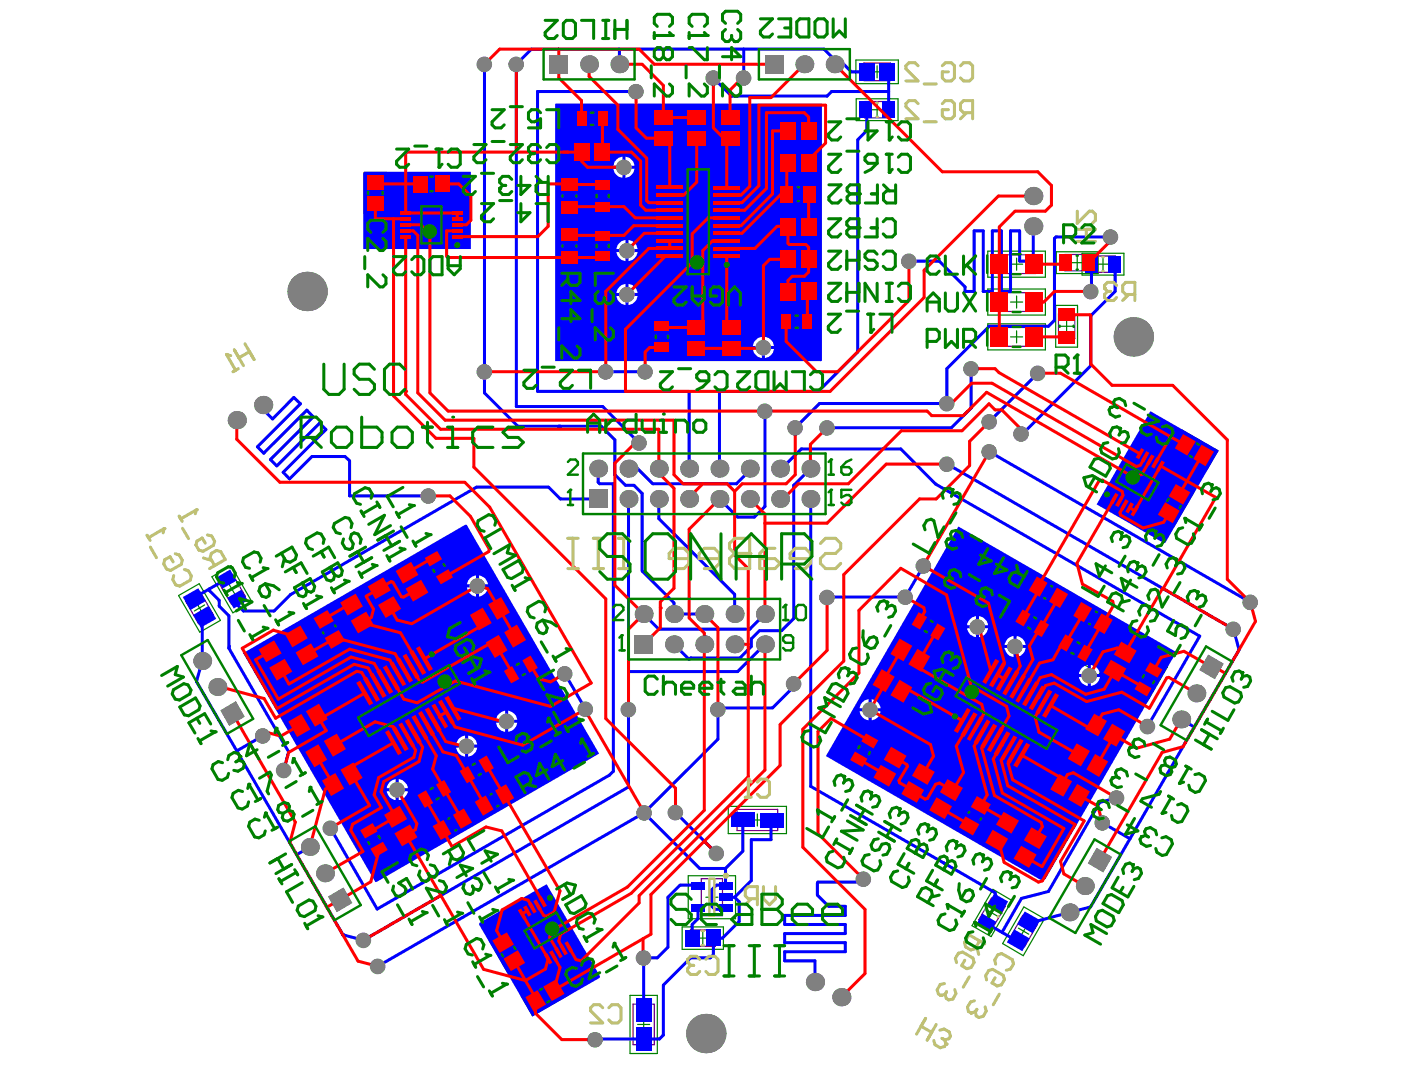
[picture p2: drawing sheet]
<svg xmlns="http://www.w3.org/2000/svg" width="273mm" height="209mm" viewBox="0 0 273 209" stroke-linecap="round" stroke-linejoin="round" font-family="sans-serif">
<g fill="none" stroke="#008000" stroke-width=".24">
<path d="M166.8 11.7h8.3v4.6h-8.3zM166.9 19.3h8.1v4.2h-8.1zM169.8 14h2.3M170.9 12.8v2.4M71 33.6h4.3v8h-4.3zM72 37.6h2.3M73.2 36.4v2.4M76.8 39.6h14.6v8.4h-14.6zM80.1 33.7h8v4.3h-8zM82.9 35.9h2.4M84.1 34.7v2.3M108.8 34.1h4.3v8.2h-4.3z"/>
<path d="M109.8 38.2h2.4M111 37v2.4M111.3 27.4h8.2v4.6h-8.2zM111.5 21.2h7.8v3.9h-7.8zM114.2 29.7h2.4M114.2 23.2h2.4M115.4 22v2.3M115.4 28.5v2.3M115.5 34.3h3.9v7.8h-3.9zM116.3 38.2h2.4M117.5 37v2.4M127 20.8h4.6v8.3h-4.6z"/>
<path d="M127.3 32.4h17.5v21.6h-17.5zM128.1 24.9h2.4M129.3 23.8v2.3M133.5 20.8h4.6v8.3h-4.6zM134.6 24.9h2.4M135.8 23.8v2.3M140 20.8h4.6v8.3h-4.6zM141.1 24.9h2.4M142.3 23.8v2.3M151.4 23.2h8.3v4.6h-8.3zM151.4 29.5h8.3v4.6h-8.3zM151.5 35.7h8.2v4.3h-8.2z"/>
<path d="M154.4 37.9h2.4M154.4 31.8h2.4M154.4 25.5h2.4M155.6 24.3v2.4M155.6 30.6v2.4M155.6 36.7v2.3M169.8 21.4h2.3M170.9 20.2v2.4M82.9 43.8h2.4M84.1 42.6v2.4M108.8 43.9h4.3v8.1h-4.3zM109.8 48h2.4"/>
<path d="M111 46.8v2.3M115.5 44.1h3.9v7.8h-3.9zM116.3 48h2.4M117.5 46.8v2.3M134.9 43.2h2.4M136.1 42.1v2.3M151.4 42h8.3v4.6h-8.3zM151.4 48.3h8.3v4.6h-8.3zM151.4 54.5h8.3v4.6h-8.3zM154.4 56.8h2.4M154.4 50.6h2.4M154.4 44.3h2.4"/>
<path d="M155.6 43.1v2.4M155.6 49.4v2.3M155.6 55.6v2.4M192.5 49h11.2v5h-11.2zM192.5 56.3h11.2v5.1h-11.2zM196.9 58.9h2.4M196.9 51.5h2.4M198.1 50.3v2.4M198.1 57.7v2.4M205.8 59.5h4.2v8.2h-4.2zM205.9 49.1h8.1v4.2h-8.1zM208.8 51.2h2.3"/>
<path d="M209.9 50v2.4M210.9 49.4h8.1v4.2h-8.1zM213.8 51.5h2.4M215 50.3v2.4M127 61.8h3.9v7.8h-3.9zM127.8 65.7h2.4M129 64.5v2.4M133.3 61.8h4.6v8.2h-4.6zM134.4 65.9h2.4M135.6 64.7v2.4M140.3 61.8h4.6v8.2h-4.6zM141.4 65.9h2.4"/>
<path d="M142.6 64.7v2.4M151.4 60.8h7.8v3.9h-7.8zM154.1 62.7h2.4M155.3 61.5v2.4M192.5 63.1h11.2v5.1h-11.2zM196.9 65.7h2.4M198.1 64.5v2.4M206.7 63.6h2.4M207.9 62.4v2.4M220.6 93.4l2.1 1.2M221.7 85.6l7.2 4.2-7.3 12.6-7.2-4.2zM222.2 93l-1.1 2"/>
<path d="M227.9 97.6l2 1.1M228.9 93.6l3.9 2.2-4.1 6.9-3.8-2.2zM229.4 97.2l-1.1 2M230.4 83.9l7 4-2.3 3.8-6.9-4zM231.8 87.2l2 1.2M233.3 86.8l-1.1 2M34.8 116.1l4-2.3 4.2 7.2-4.1 2.3zM38.3 117.5l1.2 2M39.9 117.9l-2 1.2M41.3 112.4l3.7-2.1 4.1 7.1-3.7 2.1zM44.6 113.9l1.2 2M46.2 114.3l-2 1.2"/>
<path d="M65.5 117.2l4-2.3 4.1 7.1-4 2.4zM69 118.6l1.1 2.1M70.6 119.1l-2.1 1.1M70.8 114.1l4.1-2.3 4.1 7.1-4 2.3zM74.3 115.5l1.2 2M75.9 115.9l-2 1.2M76.2 111l4-2.3 4.2 7.1-4 2.4zM79.7 112.4l1.2 2.1M81.3 112.9l-2 1.1M81.9 108.3l3.4-1.9 3.9 6.7-3.4 2zM85 109.7l1.2 2M86.6 110.1l-2 1.2"/>
<path d="M90.8 119.7l7.1-4.1 2.3 4-7.1 4.1zM94.9 118.7l1.2 2M96.5 119.1l-2 1.1M178.6 118.5l6.8 3.9-2 3.4-6.8-3.9zM198.8 117.8l6.7 3.9-1.9 3.4-6.8-3.9zM201.9 111.6l7 4-2.1 3.8-7.1-4.1zM203.3 114.9l2 1.2M204.9 114.5l-1.2 2M210.5 116.6l7.1 4.1-2.2 3.7-7-4.1zM212 119.9l2 1.2M213.6 119.5l-1.2 2M49.6 126.4l4.1-2.4 4.1 7.2-4.1 2.3z"/>
<path d="M53.1 127.7l1.1 2.1M54.7 128.2l-2.1 1.1M54.7 123.4l4-2.3 4.2 7.1-4 2.4zM58.2 124.8l1.2 2.1M59.5 139.4l1.2 2M59.8 125.3l-2 1.1M60.3 120.3l3.7-2.2 4.1 7-3.8 2.2zM61.1 139.9l-2 1.1M63.6 121.7l1.2 2M65.2 122.1l-2 1.2M65.9 134.5l18.8-10.8 8.7 15-18.7 10.8zM79.1 135.6l1.2 2"/>
<path d="M80.7 136l-2 1.2M93.8 125.1l7.2-4.1 2.3 4-7.1 4.1zM97.1 130.8l6.8-3.9 1.9 3.4-6.7 3.9zM98 124l1.2 2M99.6 124.4l-2 1.2M100.9 129.5l1.1 2M102.5 129.9l-2 1.2M171.5 129.7l7.2 4.1-2.3 4-7.2-4.1zM173 133.2l2 1.1M174.6 132.8l-1.2 2M175 123.6l7.2 4.1-2.3 4.1-7.2-4.1zM176.4 127.2l2.1 1.1"/>
<path d="M178 126.7l-1.1 2M180 121.5l2 1.2M181.6 121.1l-1.2 2M191.2 126.1l18.7 10.8-8.8 15.1-18.7-10.8zM195.1 138.4l2 1.2M196.7 138l-1.2 2M200.1 120.9l2 1.2M201.7 120.5l-1.1 2M207.2 122.7l6.8 3.9-2 3.4-6.8-3.8zM208.6 125.8l2 1.1M210.2 125.3l-1.2 2.1M213 138.3l7.1 4.1-2.3 4-7.1-4.1z"/>
<path d="M217.3 128.4l2 1.2M218.3 124.3l4.1 2.3-4.1 7.1-4-2.3zM218.9 128l-1.2 2M222.8 131.9l2 1.1M224.1 128.1l3.4 1.9-3.9 6.8-3.4-2zM224.4 131.5l-1.2 2M55.3 140.5l7.2-4.1 2.3 4-7.1 4.1zM58.7 146.3l7.2-4.1 2.3 4.1-7.2 4.1zM62 152l7.1-4.1 2.3 4-7.1 4.1zM62.9 145.3l1.2 2M64.5 145.8l-2 1.1M66.1 151l1.2 2"/>
<path d="M67.7 151.4l-2 1.1M74 158.6l4.1-2.3 4.1 7.2-4 2.3zM80.4 155l6.7-3.9 2 3.4-6.8 3.9zM84.1 153.7l1.2 2M85.7 154.2l-2 1.1M87.6 159.7l1.2 2M88.6 150.2l6.7-3.9 2 3.5-6.8 3.9zM91.8 156.2l7-4.1 2.1 3.7-7 4.1zM92.4 149l1.1 2M93.9 149.5l-2 1.1M95.8 155l1.1 2M97.4 155.4l-2 1.2"/>
<path d="M141.9 157.2h11.4v5.3h-11.4zM146.4 159.9h2.4M147.6 158.7v2.4M167.4 145.6l2.1 1.2M168.6 141.9l3.5 2-3.9 6.7-3.4-1.9zM169 145.2l-1.1 2M172.4 148.9l2 1.2M173.5 144.8l4 2.3-4.1 7.1-4-2.3zM174 148.5l-1.1 2M177.9 152.1l2 1.1M179 147.9l4 2.3-4.1 7.2-4.1-2.4zM179.5 151.6l-1.2 2.1"/>
<path d="M183.4 155.2l2 1.2M184.4 151.1l4 2.3-4 7.1-4.1-2.3zM185 154.8l-1.2 2M189 158.5l2 1.1M190.2 154.4l3.7 2.2-4 7.1-3.8-2.2zM190.6 158l-1.2 2M195.4 157.3l4 2.4-4.1 7.1-4.1-2.3zM206.2 150l7.1 4.1-2.3 4.1-7.1-4.2zM207.6 153.5l2 1.2M209.2 153.1l-1.2 2M209.6 144.1l7.1 4.1-2.3 4.1-7.1-4.2zM211 147.6l2 1.2"/>
<path d="M212.6 147.2l-1.2 2M214.4 141.7l2 1.2M216 141.3l-1.2 2M69.3 161.4l3.4-1.9 3.8 6.7-3.3 1.9zM72.3 162.8l1.1 2M73.9 163.2l-2 1.2M77.5 160l1.2 2.1M79.1 160.5l-2 1.1M83.6 160.9l7-4.1 2.2 3.7-7.1 4.1zM89.2 160.1l-2 1.2M99 177.2l7.3-4.2 7.3 12.6-7.3 4.2zM134.1 170.7h9.3v8.4h-9.3z"/>
<path d="M137.6 174.9h2.3M138.7 173.7v2.4M192.3 177.4l2 1.2M193.5 173.4l3.7 2.2-4 7-3.8-2.1zM193.9 177l-1.1 2M194.3 161.5l2 1.2M195.9 161.1l-1.1 2M199.5 176.8l4.1 2.3-4.2 7.2-4-2.3zM199.8 164.7l2 1.1M200.8 160.5l4.1 2.3-4.2 7.2-4-2.3zM201.4 164.2l-1.2 2M95.3 183.1l3.7-2.1 4.1 6.9-3.9 2.2z"/>
<path d="M98.6 184.5l1.1 2M100.2 185l-2.1 1.1M101.6 194.2l6.9-4 2.2 3.8-6.9 4zM105.6 193.1l1.1 2M105.7 180.4l1.2 2M107.1 193.5l-2 1.2M107.3 180.8l-2 1.2M122.8 194.1h5.3v11.3h-5.3zM124.3 199.7h2.3M125.4 198.6v2.3M133 180.7h8v4.4h-8zM135.8 182.9h2.4"/>
<path d="M137 181.7v2.4M198.5 181l2 1.1M200.1 180.5l-1.2 2"/>
</g>
<g fill="none" stroke="#800080" stroke-width=".24">
<path d="M168.3 12.3h5.2v3.4h-5.2zM168.5 19.8h4.9v3.2h-4.9zM71.6 35.2h3.1v4.8h-3.1zM81.7 34.3h4.8v3.2h-4.8zM109.4 35.8h3.2v4.8h-3.2zM112.8 27.9h5.2v3.5h-5.2zM113.1 21.4h4.6v3.5h-4.6zM115.8 35.9h3.4v4.6h-3.4zM127.6 22.3h3.4v5.2h-3.4zM131.4 33.1h9.4v20.3h-9.4zM134.1 22.3h3.4v5.2h-3.4zM140.6 22.3h3.4v5.2h-3.4z"/>
<path d="M153 23.8h5.2v3.4h-5.2zM153 30.1h5.2v3.4h-5.2zM153.2 36.3h4.8v3.2h-4.8zM80.5 40.2h7.2v7.2h-7.2zM109.4 45.5h3.2v4.9h-3.2zM115.8 45.7h3.4v4.6h-3.4zM153 42.6h5.2v3.4h-5.2zM153 48.8h5.2v3.4h-5.2zM153 55.1h5.2v3.4h-5.2zM194.4 49.7h7.5v3.6h-7.5zM194.4 57.1h7.5v3.6h-7.5zM207.5 49.6h4.9v3.2h-4.9z"/>
<path d="M212.5 49.9h4.9v3.2h-4.9zM127.3 63.4h3.4v4.6h-3.4zM134 63.3h3.3v5.2h-3.3zM140.9 63.3h3.4v5.2h-3.4zM153 61h4.6v3.4h-4.6zM194.4 63.8h7.5v3.7h-7.5zM206.3 61.2h3.2v4.8h-3.2zM220.3 89.1l6.3 3.6-3.6 6.2-6.3-3.6zM228.7 95.3l2.7 1.5-2.4 4.3-2.7-1.6zM231.5 85.2l4.2 2.4-1.6 2.8-4.2-2.5zM36.2 117.2l2.9-1.7 2.5 4.4-2.9 1.7zM42.6 113.6l2.7-1.6 2.5 4.2-2.7 1.6z"/>
<path d="M66.8 118.2l2.9-1.6 2.6 4.4-2.9 1.7zM72.1 115.2l3-1.7 2.5 4.4-2.9 1.7zM77.5 112l3-1.6 2.5 4.4-2.9 1.7zM83 109.6l2.9-1.8 2.3 4.1-2.9 1.7zM92.4 119.5l4.4-2.6 1.8 2.9-4.5 2.6zM179.8 119.5l4.1 2.3-1.7 2.9-4-2.3zM200 118.9l4 2.3-1.7 2.9-4-2.3zM203 112.9l4.2 2.4-1.6 2.8-4.2-2.5zM211.7 117.9l4.2 2.5-1.6 2.7-4.2-2.5zM50.9 127.4l2.9-1.7 2.6 4.5-2.9 1.6zM56.1 124.4l2.9-1.6 2.6 4.4-3 1.7zM61.6 121.4l2.7-1.6 2.5 4.2-2.7 1.6z"/>
<path d="M68.5 137.7l17.7-10.2 4.7 8-17.7 10.3zM95.5 124.9l4.5-2.6 1.6 2.9-4.4 2.5zM98.6 130.2l4-2.3 1.8 2.9-4.1 2.3zM172.5 131l4.5 2.6-1.7 2.9-4.4-2.6zM176 125l4.5 2.5-1.7 3-4.4-2.6zM189.6 129.9l17.7 10.2-4.7 8.1-17.6-10.2zM208.4 123.7l4.1 2.3-1.7 3-4-2.3zM214 139.6l4.5 2.6-1.7 2.8-4.5-2.5zM218.2 125.9l2.9 1.7-2.6 4.5-2.9-1.7zM223.5 129.6l2.9 1.7-2.3 4-2.9-1.7zM57 140.3l4.5-2.6 1.7 2.9-4.5 2.6zM60.4 146.1l4.5-2.5 1.6 2.9-4.4 2.6z"/>
<path d="M63.6 151.8l4.5-2.6 1.7 2.9-4.4 2.6zM75.4 159.6l2.9-1.6 2.6 4.4-3 1.7zM81.8 154.4l4.1-2.3 1.7 2.9-4 2.4zM90.1 149.7l4-2.3 1.7 2.9-4 2.4zM93.4 155.9l4.3-2.5 1.6 2.8-4.3 2.4zM143.6 157.8h8v4.1h-8zM168.1 143.4l3 1.6-2.4 4.1-2.9-1.7zM173.3 146.4l2.9 1.7-2.6 4.4-2.9-1.7zM178.7 149.6l2.9 1.6-2.5 4.5-3-1.7zM184.2 152.7l2.9 1.7-2.6 4.5-2.9-1.7zM189.9 156.2l2.7 1.5-2.4 4.2-2.8-1.6zM195.1 159l3 1.7-2.6 4.5-2.9-1.7z"/>
<path d="M207.2 151.3l4.5 2.6-1.7 2.9-4.5-2.5zM210.6 145.5l4.5 2.5-1.7 3-4.5-2.6zM70.3 162.6l2.9-1.7 2.3 4-2.9 1.8zM85.3 160.6l4.2-2.5 1.6 2.8-4.3 2.4zM136.7 171.3h4.1v7.2h-4.1zM193.2 175.1l2.7 1.6-2.4 4.2-2.8-1.5zM199.3 178.5l2.9 1.7-2.5 4.4-2.9-1.6zM200.6 162.2l2.9 1.7-2.5 4.4-3-1.6zM96.6 184.2l2.7-1.6 2.5 4.3-2.8 1.5zM101.4 180.1l6.2-3.6 3.6 6.2-6.2 3.6zM103.2 193.9l4.3-2.4 1.5 2.7-4.2 2.5zM123.4 195.8h4.1v7.9h-4.1z"/>
<path d="M134.5 181.3h4.9v3.2h-4.9z"/>
</g>
<g fill="#800080">
<path d="M194.4 63.8h1v3.7h-1z" fill-rule="evenodd"/>
<path d="M194.4 49.7h1v3.6h-1z" fill-rule="evenodd"/>
<path d="M194.4 57.1h1v3.6h-1z" fill-rule="evenodd"/>
</g>
<g fill="none" stroke="#800080" stroke-width=".24">
<circle cx="85.5" cy="45.2" r="1.18"/>
<circle cx="138.6" cy="51.2" r="1.18"/>
<circle cx="219.8" cy="94.6" r="1.18"/>
<circle cx="85.4" cy="130.5" r="1.18"/>
<circle cx="188" cy="137.2" r="1.18"/>
<circle cx="106.8" cy="179.5" r="1.18"/>
</g>
<g fill="#00f">
<path d="M224.2 80.2l13.3 7.6-10.4 18-.3 .1-13.1-7.6z"/>
<path d="M70.8 33.7l.2-.2h20.8v15.1h-21z"/>
<path d="M93.4 179.9l13.1-7.5 10.4 17.9v.3l-13.1 7.6-10.4-18z"/>
<path d="M108.2 20.2h52v50.1l-.3 .2-51.7-.1zM121.9 30.5v1.8h1.8a2.09 2.09 0 0 0-1.8-1.8zM120.1 31.1l-.3 .4-.3 .8h1.8v-1.8l-.8 .3zM121.9 32.9v1.8a2.09 2.09 0 0 0 1.8-1.8zM119.5 32.9a2.09 2.09 0 0 0 1.8 1.8v-1.8zM122.5 46.8v1.8h1.8a2.09 2.09 0 0 0-1.8-1.8zM120.7 47.4l-.3 .4-.3 .8h1.8v-1.8l-.8 .2zM122.5 49.1v1.8a2.09 2.09 0 0 0 1.8-1.8zM120.1 49.1a2.09 2.09 0 0 0 1.8 1.8v-1.8zM122.5 55.3v1.8h1.8a2.09 2.09 0 0 0-1.8-1.8zM120.7 55.9l-.3 .4-.3 .8h1.8v-1.8l-.8 .3zM122.5 57.7v1.8a2.09 2.09 0 0 0 1.8-1.8zM120.1 57.7a2.09 2.09 0 0 0 1.8 1.8v-1.8zM149.1 65.7v1.8h1.8a2.09 2.09 0 0 0-1.8-1.8zM147.3 66.3l-.3 .4-.3 .8h1.8v-1.8l-.8 .2zM149.1 68v1.8a2.09 2.09 0 0 0 1.8-1.8zM146.7 68a2.09 2.09 0 0 0 1.8 1.8v-1.8z"/>
<path d="M47.4 127.3l43.3-25 .3 .1 25.8 44.5-43.6 25.1zM93.4 112.2v1.7h1.7a1.83 1.83 0 0 0-1.7-1.7zM91.6 112.7l-.4 .5-.2 .7h1.8v-1.7l-.8 .2zM93.4 114.5v1.8a1.95 1.95 0 0 0 1.7-1.8zM91 114.5a2.09 2.09 0 0 0 1.8 1.8v-1.8zM99 138.6v1.7h1.8a2.09 2.09 0 0 0-1.8-1.7zM97.3 139.1l-.4 .5-.2 .7h1.7v-1.7zM99 140.9v1.8a2.09 2.09 0 0 0 1.8-1.8zM96.7 140.9a2.09 2.09 0 0 0 1.7 1.8v-1.8zM91.2 143.4v1.8h1.8a2.09 2.09 0 0 0-1.8-1.8zM89.5 144l-.3 .4-.3 .8h1.7v-1.8l-.7 .2zM91.2 145.8v1.7a2.09 2.09 0 0 0 1.8-1.7zM88.9 145.8a1.95 1.95 0 0 0 1.7 1.7v-1.7zM77.7 151.9v1.8h1.8a2.09 2.09 0 0 0-1.8-1.8zM75.9 152.5l-.5 .9v.3h1.7v-1.8l-.7 .2zM77.7 154.3v1.7a1.95 1.95 0 0 0 1.8-1.7zM75.4 154.3a1.83 1.83 0 0 0 1.7 1.7v-1.7z"/>
<path d="M186.8 102.6l42.3 24.4 .1 .3-25.5 44.1-.4 .1-.1 .2-42.2-24.3zM190.8 120.1v1.8h1.8a2.09 2.09 0 0 0-1.8-1.8zM189 120.7l-.5 .9v.3h1.7v-1.8l-.7 .3zM190.8 122.5v1.7a1.95 1.95 0 0 0 1.8-1.7zM188.5 122.5a1.83 1.83 0 0 0 1.7 1.7v-1.7zM198.1 124v1.7h1.8a1.95 1.95 0 0 0-1.8-1.7zM196.4 124.6l-.6 1.1h1.7v-1.7l-.7 .3zM198.1 126.3v1.8a2.09 2.09 0 0 0 1.8-1.8zM195.8 126.3a2.09 2.09 0 0 0 1.7 1.8v-1.8zM212.6 129.6v1.8h1.8a2.09 2.09 0 0 0-1.8-1.8zM210.8 130.2l-.3 .4-.2 .8h1.7v-1.8l-.7 .3zM212.6 132v1.7a1.95 1.95 0 0 0 1.8-1.7zM210.3 132a1.83 1.83 0 0 0 1.7 1.7v-1.7zM169.9 136.3v1.8h1.7a1.95 1.95 0 0 0-1.7-1.8zM168.1 136.9l-.3 .4-.3 .8h1.8v-1.8l-.8 .2zM169.9 138.7v1.7a1.95 1.95 0 0 0 1.7-1.7zM167.5 138.7a2.09 2.09 0 0 0 1.8 1.7v-1.7z"/>
</g>
<path d="M51.3 79.9l1.8 1.8M51.3 79v.6M52.7 89.6l1.2 1.2M42.7 117.1v1.1M46.3 118l1.1 1.1M40.2 128l-.8 .9M44.7 126l-.1 .4" fill="none" stroke="#00f" stroke-width=".59"/>
<circle cx="66.8" cy="182.3" r=".3" fill="#00f"/>
<path d="M67.2 89l.9 .8" fill="none" stroke="#00f" stroke-width=".59"/>
<circle cx="70.8" cy="183.3" r=".3" fill="#00f"/>
<g fill="none" stroke="#00f" stroke-width=".59">
<path d="M94.4 12.5v64.1l6.5 6.5h16.3l2.6 2.7v6.7l2.1 2.1h1.7l1.6 1.6v15.1l6.2 6.2v2.2h5.9M120.7 9.6v2.9M124 17.8h-19.2v58.5h29.5v15.1M139 15.2l3.6 3.5h18.6l.9-.9h11.1M144.9 9.6v5.6M168.7 14h-2.8l-1.5-1.5h-1.7v-.9l-2.1-2h-57l-3 2.9v66.8h16.9l7.1 7M173.2 14v7.2M167.2 27.3v41.3l-7.7 7.7h-19.3v15.1M168.9 21.4v4.1l-1.7 1.7M201.4 44.1v6.8h-2.7v-5.9h-1.8v11.8h-1.7v-11.8h-1.8v11.8h-1.8v-11.8h-1.7v11.8h-1.8v-.9l-5-5h-5.9M212.7 51.5v5.2M216.4 46.2h-10.6l-.3 .3v15.9l-1.2 1.2h-11.5l-8.3 8.3v6.8h-24.8l-4.7 4.7"/>
<path d="M217.3 51.6v5.2l-4.7 4.7v9.8l-13.3 13.3h-.3M118.1 72.5h7.3M125.7 72.5v.6l-.3 .3M189.3 71.9v7.7l-3.9 3.8h-24.2M202.3 72.8l-9.5 9.4M53.1 81.7l4.2-4.2 1.3 1.2-8.4 8.4 1.2 1.3 8.4-8.4 1.2 1.3-8.3 8.3M67.2 89h-6.4l-4.4 4.4-1.2-1.3 8.3-8.4-1.2-1.2-8.4 8.3M68.1 89.8v6.9h15.4M116.6 91.4v2.6l.3 .3h2.6v56.1l-.7 .7-45.3 26.1-9.1-15.7M116.6 97.3h-7.4l-2.3-2.3h-14l-36.3 20.9-3.2 3.2h-6M122.5 97.3v33.6h21.3l5.3-5.3M122.5 91.4h1.8l2.9 2.9h16.3l2.6-2.6"/>
<path d="M128.4 97.3v3.8l14.8 14.8v3.8M149.1 80.1v18.6l-2.1 2.1h-3.2l-3.6-3.5M152.3 91.4l3.9-3.9h19.4l6.8 6.9 51.4 29.6-10.1 17.6M157.9 91.4l-3.2 3.2v26l-2.4 2.4h-4.2M158 97.3v56l35.9 20.7 .6 2.1M184.8 90.6l55.6 32.1 1.1 4-8.7 15M192.8 88.1l50.9 29.3M40.8 114.8v.4l1.9 1.9M40.8 114.8l-2.6 1.5M42.7 118.2l1.9 1.9v6.3l11.7 20.2-1 3.6M44.1 112.9l-3.3 1.9M125.4 119.7l3 3h17.7l3-3"/>
<path d="M180 110.3l-3.6 6.1-15.2 .1M39.4 120.8v8.1l-1.1 4 7.8 13.5M110.1 131.3l4 7M122.5 138.3v15.1l-51.7 29.9-4-1-20.7-35.9M148 123l-1.6 1.6v1.4l-2.2 2.3h-9.6l-.3 .3-2.9-3M149 120.3h.1M154.7 133.9l-4.1 4.1h-10.4l-.3 .3v5.8l-14.3 14.4M51.2 143.5l-5.1 2.9M125.6 158.5l10.8 10.8h5M125.6 158.5l-52 29.9M131.7 158.4l7.9 8M144.8 159.9v6.1l-3.4 3.3"/>
<path d="M218.5 155.3l-4.2 1.1-10 17.4-5.2 1.4-3.8 6.6M230.2 140.3l2.6 1.4M232.8 141.7l-12.6 21.8M60.4 165.1l-2.3 1.4M135.8 172.6h-3.3l-2.3 2.3v9.8l-2.1 2h-2.7v10.2M136 177.1v2l-1.1 1.1v2.7M141.4 172.6h-1.8l-.9 .9v3.2l.6 .6h2M141.4 172.6l.1 .1M141.4 169.3v3.3M141.5 174.9h1.7M143.2 174.9l.9 .9v3.9l-3.3 3.2h-1.8v3.2l-.6 .6h-3.8l-5.3 5.4v9.7l-.8 .8h-12.4M150.3 160v3.7h-3.9v8l-3.2 3.2"/>
<path d="M168.3 171.4l-.6 .6h-8.3l-.1 .2v2.3l2.2 2.2h3.2v1.8h-11.8v1.7h11.8v1.8h-11.8v1.8h11.8v1.8h-11.8v1.7h5.9v4.2M183.9 168.3l.3 .1M214.9 160.4l5.3 3.1M220.2 163.5l-7.7 13.3-11.7 3.1M192.2 180l3.1 1.8M195.3 181.8l2.8 1.6"/>
</g>
<g fill="#808080">
<circle cx="189.2" cy="71.9" r="1.51"/>
<circle cx="192.8" cy="82.2" r="1.51"/>
<circle cx="212.6" cy="56.9" r="1.51"/>
<circle cx="216.4" cy="46.2" r="1.51"/>
<circle cx="73.6" cy="188.4" r="1.51"/>
<circle cx="125.5" cy="158.5" r="1.51"/>
<circle cx="114.1" cy="138.3" r="1.51"/>
<circle cx="110.1" cy="131.4" r="1.51"/>
<circle cx="139.9" cy="138.3" r="1.51"/>
<circle cx="154.7" cy="133.3" r="1.51"/>
<circle cx="161.2" cy="116.5" r="1.51"/>
<circle cx="176.4" cy="116.4" r="1.51"/>
<circle cx="180" cy="110.4" r="1.51"/>
<circle cx="243.7" cy="117.4" r="1.51"/>
<circle cx="192.8" cy="88.1" r="1.51"/>
<circle cx="139.6" cy="166.4" r="1.51"/>
<circle cx="90.9" cy="145.5" r="1.51"/>
<circle cx="93" cy="114.3" r="1.51"/>
<circle cx="51.2" cy="143.5" r="1.51"/>
<circle cx="55.3" cy="150.2" r="1.51"/>
<circle cx="64.4" cy="161.5" r="1.51"/>
<circle cx="223.6" cy="141.7" r="1.51"/>
<circle cx="123.9" cy="17.9" r="1.51"/>
<circle cx="240.4" cy="122.7" r="1.51"/>
<circle cx="217.6" cy="155.6" r="1.51"/>
<circle cx="100.6" cy="12.6" r="1.51"/>
<circle cx="139" cy="15.2" r="1.51"/>
<circle cx="144.9" cy="15.2" r="1.51"/>
<circle cx="190.5" cy="122.2" r="1.51"/>
<circle cx="197.8" cy="126.1" r="1.51"/>
<circle cx="98.7" cy="140.6" r="1.51"/>
<circle cx="212.3" cy="131.7" r="1.51"/>
<circle cx="77.4" cy="154" r="1.51"/>
<circle cx="121.6" cy="32.6" r="1.51"/>
<circle cx="122.2" cy="48.9" r="1.51"/>
<circle cx="122.2" cy="57.4" r="1.51"/>
<circle cx="148.8" cy="67.8" r="1.51"/>
<circle cx="118" cy="72.5" r="1.51"/>
<circle cx="125.7" cy="72.5" r="1.51"/>
<circle cx="70.8" cy="183.3" r="1.51"/>
<circle cx="214.8" cy="160.4" r="1.51"/>
<circle cx="94.4" cy="12.6" r="1.51"/>
<circle cx="94.4" cy="72.5" r="1.51"/>
<circle cx="125.4" cy="186.8" r="1.51"/>
<circle cx="122.5" cy="138.3" r="1.51"/>
<circle cx="116" cy="202.7" r="1.51"/>
<circle cx="83.5" cy="96.7" r="1.51"/>
<circle cx="184.5" cy="90.5" r="1.51"/>
<circle cx="184.5" cy="78.7" r="1.51"/>
<circle cx="161.2" cy="83.4" r="1.51"/>
<circle cx="155" cy="83.4" r="1.51"/>
<circle cx="202.2" cy="72.8" r="1.51"/>
<circle cx="168.3" cy="171.4" r="1.51"/>
<circle cx="169.6" cy="138.4" r="1.51"/>
<circle cx="177.1" cy="50.9" r="1.51"/>
<circle cx="124.5" cy="86.4" r="1.51"/>
<circle cx="131.6" cy="158.4" r="1.51"/>
<circle cx="149.1" cy="80.2" r="1.51"/>
<circle cx="199" cy="84.6" r="1.51"/>
<circle cx="128.4" cy="97.3" r="1.74"/>
<circle cx="128.4" cy="91.4" r="1.74"/>
<circle cx="152" cy="97.3" r="1.74"/>
<circle cx="152" cy="91.4" r="1.74"/>
<circle cx="156.8" cy="12.5" r="1.74"/>
<circle cx="51.3" cy="79" r="1.77"/>
<circle cx="46.1" cy="81.9" r="1.77"/>
<circle cx="60.4" cy="165.1" r="1.74"/>
<circle cx="125.4" cy="119.7" r="1.74"/>
<circle cx="122.5" cy="97.3" r="1.74"/>
<circle cx="122.5" cy="91.4" r="1.74"/>
<circle cx="116.6" cy="91.4" r="1.74"/>
<circle cx="120.7" cy="12.5" r="1.74"/>
<circle cx="137.3" cy="125.6" r="1.74"/>
<circle cx="137.3" cy="119.7" r="1.74"/>
<circle cx="143.2" cy="125.6" r="1.74"/>
<circle cx="143.2" cy="119.7" r="1.74"/>
<circle cx="149.1" cy="125.6" r="1.74"/>
<circle cx="149.1" cy="119.7" r="1.74"/>
<circle cx="146.1" cy="97.3" r="1.74"/>
<circle cx="140.2" cy="97.3" r="1.74"/>
<circle cx="146.1" cy="91.4" r="1.74"/>
<circle cx="140.2" cy="91.4" r="1.74"/>
<circle cx="158.8" cy="191.5" r="1.77"/>
<circle cx="164" cy="194.4" r="1.77"/>
<circle cx="157.9" cy="97.3" r="1.74"/>
<circle cx="157.9" cy="91.4" r="1.74"/>
<circle cx="162.7" cy="12.5" r="1.74"/>
<circle cx="201.4" cy="44.1" r="1.77"/>
<circle cx="220.9" cy="65.7" r="3.8"/>
<circle cx="233.2" cy="135.2" r="1.74"/>
<circle cx="42.4" cy="133.9" r="1.74"/>
<circle cx="63.3" cy="170.3" r="1.74"/>
<circle cx="201.4" cy="38.2" r="1.77"/>
<circle cx="39.4" cy="128.9" r="1.74"/>
<circle cx="114.8" cy="12.5" r="1.74"/>
<circle cx="137.6" cy="201.5" r="3.8"/>
<circle cx="131.4" cy="125.6" r="1.74"/>
<circle cx="131.4" cy="119.7" r="1.74"/>
<circle cx="134.3" cy="97.3" r="1.74"/>
<circle cx="134.3" cy="91.4" r="1.74"/>
<circle cx="211.4" cy="172.7" r="1.74"/>
<circle cx="208.5" cy="177.9" r="1.74"/>
<circle cx="230.2" cy="140.3" r="1.74"/>
<circle cx="59.9" cy="56.8" r="3.8"/>
</g>
<g fill="#808080">
<path d="M43 138.5l3-1.8 1.7 3-3 1.8z" fill-rule="evenodd"/>
<path d="M63.9 174.8l3-1.8 1.8 3.1-3.1 1.7z" fill-rule="evenodd"/>
<path d="M107.1 10.8h3.6v3.5h-3.6z" fill-rule="evenodd"/>
<path d="M123.7 123.8h3.5v3.6h-3.5z" fill-rule="evenodd"/>
<path d="M114.8 95.5h3.6v3.5h-3.6z" fill-rule="evenodd"/>
<path d="M213.7 165.3l3 1.8-1.7 3-3-1.8z" fill-rule="evenodd"/>
<path d="M235.5 127.6l3 1.8-1.7 3-3-1.8z" fill-rule="evenodd"/>
<path d="M149.1 10.8h3.5v3.5h-3.5z" fill-rule="evenodd"/>
</g>
<g fill="#00f">
<path d="M211.5 49.9h2.5v3.1h-2.5z" fill-rule="evenodd"/>
<path d="M42.1 112.6l2.7-1.6 1.3 2.2-2.7 1.6z" fill-rule="evenodd"/>
<path d="M140.1 174.2h2.7v1.4h-2.7z" fill-rule="evenodd"/>
<path d="M142.5 158.4h4.5v2.9h-4.5z" fill-rule="evenodd"/>
<path d="M167.5 12.3h2.9v3.5h-2.9z" fill-rule="evenodd"/>
<path d="M171.5 12.2h2.9v3.5h-2.9z" fill-rule="evenodd"/>
<path d="M216 50h2.5v3.1h-2.5z" fill-rule="evenodd"/>
<path d="M44.3 116.5l2.7-1.5 1.3 2.1-2.7 1.6z" fill-rule="evenodd"/>
<path d="M124 194.6h2.9v4.5h-2.9z" fill-rule="evenodd"/>
<path d="M124 200.3h2.9v4.6h-2.9z" fill-rule="evenodd"/>
<path d="M133.5 181.3h2.8v3.3h-2.8z" fill-rule="evenodd"/>
<path d="M137.6 181.2h2.9v3.3h-2.9z" fill-rule="evenodd"/>
<path d="M134.7 172h2.6v1.5h-2.6z" fill-rule="evenodd"/>
<path d="M134.7 176.4h2.7v1.4h-2.7z" fill-rule="evenodd"/>
<path d="M140.2 176.4h2.6v1.4h-2.6z" fill-rule="evenodd"/>
<path d="M140.1 172h2.7v1.5h-2.7z" fill-rule="evenodd"/>
<path d="M167.5 19.8h2.4v3.1h-2.4z" fill-rule="evenodd"/>
<path d="M172 19.9h2.4v3.1h-2.4z" fill-rule="evenodd"/>
<path d="M197.7 181.2l3 1.8-1.4 2.4-3.1-1.7z" fill-rule="evenodd"/>
<path d="M199.7 177.7l3 1.7-1.4 2.6-3.1-1.8z" fill-rule="evenodd"/>
<path d="M193.8 174.2l2.7 1.6-1.3 2.1-2.7-1.6z" fill-rule="evenodd"/>
<path d="M191.5 178.1l2.7 1.6-1.2 2.1-2.7-1.6z" fill-rule="evenodd"/>
<path d="M148.2 158.5h4.5v2.8h-4.5z" fill-rule="evenodd"/>
<path d="M37.6 119.9l3.1-1.8 1.4 2.6-3 1.7z" fill-rule="evenodd"/>
<path d="M35.6 116.4l3-1.7 1.5 2.5-3 1.7z" fill-rule="evenodd"/>
</g>
<g fill="none" stroke="#f00" stroke-width=".59">
<path d="M80.5 45l.9 .9M79.1 76.3v.6M71.4 116.2l1.4 2.6M76.2 113.4l.4 .1M53.3 122.8l.1 .1M61.8 139.4l1.8 3M71.7 130.2l2 3.5M72.4 120.4l-1.8 1M80.1 129.9l1.7 3 .6 .1M85.7 139.6l-.1 .3M68.5 150.9l.5 .8M81 146.3l-.3 1.3"/>
<path d="M68.7 160.7l-.3 1.2M81.2 160.6l-.2 1.2M69.8 187.4l3.8 1"/>
</g>
<circle cx="87.2" cy="50.2" r=".3" fill="#f00"/>
<g fill="none" stroke="#f00" stroke-width=".59">
<path d="M108.9 12.5v2.7M114.8 12.5v2.4M89.4 35.9l2.4 2.3M109.8 29.7h.9M113.4 31.5l1.1 1.1M89.1 41.5v1.1M91.8 42.9l-.9 .9h-1.8M121.6 40.3l2.2 2.2M125.6 45.5l-3.4 3.3M95.4 107.1l-.1 .4M128.7 117.4v1.1M98.7 140.6l-.3 .2"/>
<path d="M101.8 178.2v.1M105.9 178.5l.6 .1M124.6 174.6v1.5M106.8 186.9l-.5 2M109.3 182.1l-.4 1.4 .9 1.7M112.3 187.1l1 .2"/>
</g>
<circle cx="128.7" cy="118.5" r=".3" fill="#f00"/>
<g fill="none" stroke="#f00" stroke-width=".59">
<path d="M73.2 39.8v2.8M141 26.9h1.3M141.6 38h2.8M156.8 22l.8 .8M138.9 47l-1.9 1.8M141.6 45.5h3M141.6 44h2.8M150 50.6h3.6M151.4 44.1h2M153.6 54.7v2.1M153.6 47.4l.2 .3M157.1 47.7l.5 .5"/>
<path d="M157.6 50.6v2.4M216.4 46.2v.8M184.5 78.7h.9M192.8 78.7l1.1 1.2h1.3M212.4 61.4l.2 .1M46.1 81.9v3.7M131.4 92.5l1.7 1.8M141.7 94.3l1.5 1.5M146.1 97.3l3 2.9M152 97.3h.6M180.7 80.1l.9 .9M199 83.7v.9"/>
<path d="M214.9 93.6l-.7 .1M217.2 97.2l-.2 .1M219.2 98.4l-.9 1.5 .1 .5M223.2 89.1l-1 1.6-.7 .3M72.8 118.8l-.4 1.6M75.9 118.3l1.5 2.6M76.6 113.5l1.6 2.8M180 118.5l.2 .7M216.9 117.2l.1 .8M51.5 136.2l2.2 3.8M76 128.7l1.5 2.7M194.4 131.6l1.3 .8"/>
<path d="M200.6 126l.7 2.6M202.4 136l-.3 .1M204.9 131.5l-2.2 .6M205.5 133.2l-1.7 .5M214.9 139.2l-1.3 2.1M217.7 126.3l1.6 .9M227.8 132.1l-.4 .1M236.5 129.9l2.3 1.4M51.2 143.5l1.1-.6 2.4 .6M63.4 153.8l-3 11.3M76.6 141.7l1.4 2.3M162 140.1l-2.6 2.5"/>
<path d="M176.7 149.1l.2 .3-1.7 2.8 .1 .4M180.8 155.7l-.5 .1M181.3 145.2l.6 2.2M195.4 145.3l-.1-.3-1.7 3M209.2 150.7l-1.1 .3M57.6 160.3l-1.1 4M137.3 164l2.3 2.4M202.9 160.3l.3 .9M206.7 168l.6 2.4"/>
</g>
<circle cx="79.1" cy="162.8" r=".3" fill="#f00"/>
<g fill="none" stroke="#f00" stroke-width=".59">
<path d="M100.6 12.5v17.2M108.9 9.6v2.9M113.3 19.6v3.6M124 17.8v7.1M129.3 16.7v6.2M139 15.2v9.7M142.3 17.5v5.4M146.1 19v17.3M91.8 38.2v4.7M113.4 29.7v1.8M117.4 23.2v6.5M120.4 20.5v4.7"/>
<path d="M123.1 29.7l1.8 1.7v8.6M135.8 26.9v8.6M141.6 39.5h3M141.6 27.6v9M147.9 20.5v15.7M153.3 32v5.9M153.6 25.5h-3v12.3M157.6 22.8v2.7M157.6 38.1v6.2M160.9 20.5v7.4M202.3 33.5l2.6 2.7v3.8l-1.2 1.2M76.7 42.6v34.6"/>
<path d="M81.4 45.9v30.7M83.8 45.6v31l3.5 3.5M87 45v5M118.1 56.8v16.6M123.5 44l-1.9 1.9M134.9 45.6v5.6M137 48.8v13.7M141.6 49.9v13.1M148.8 51.8v15.9M153.4 44.1l.2 .2v3.1M157.4 57.1v5.6M157.6 48.2v2.4"/>
<path d="M157.6 53l-.8 .9M177.2 50.9v7.7M180.1 52.7v5.3M194.8 44.2v21.5M205.5 56.8l-2.1 2.1M121.9 64.2v12.1M126.6 67.7h2.4M153.2 62.7v3.9M193.9 71.9l.8 .7M212.6 61.5v9.5M92.4 85.5v5.6M119.8 90.3v23.8"/>
<path d="M128.4 83.7v8.6M131.4 81.9v10.6M131.4 95.2v19.5M143.2 95.8v12.4M155 83.4v9.1M157.9 86.6v4.8M189 86.1v4.7M218.7 95.8l.2 .8-.7 1.2M224.2 89.7l-1.7 2.8M234.1 88.9l-2.8 4.9M95 114.8l2.3 3.9M118.1 116.8v23.3"/>
<path d="M125.4 119.7l-2.9 3v15.6M128.7 118.5v3.9M134.3 103.2v17.3M137.3 119.7l2.6 2.7v15.9M145.8 110.9v40.5M149.1 100.2v19.5M161.2 116.5v10.3M164.4 112v16.9M167.4 119v12.2M179.2 109.9l.8 .4M180.2 119.2l-1 1.9M192.6 117.6l3.2 11.6-1.4 2.4"/>
<path d="M227.8 100l-1 1.8M52.6 127l-2.8 1.6M54.7 130.5l1.6 2.9M70.5 131.1l1.9 3.3M87 138.8l-1.3 .8M103.3 129.5l1.7 2.9M137.3 123.4v34.6M149.1 125.6v24.5M172.4 133.5l-2.8 4.9M182.4 123.3l-3.2 5.4M191.3 137.3l.5 1.8-1.7 2.9M197.8 126l1 3.9"/>
<path d="M201.3 128.6l-3 5.2M203.8 133.7l-1.4 2.3M205.2 128.6l-2.6 .7M215 127.1l-2.8 4.8M215.2 134.4l-3.6 1M79.2 143.3l1.8 3M80.5 142.6l1.9 3.1-.7 2.8M84.4 140.3l2.5 4.3M85 147.4l-.7 2.5M88.9 147.3l2.2 3.8M131.7 153.7v4.7M152 141.3v7.9"/>
<path d="M156.5 142.2v23M159.4 142.6v19.9M174.5 147.7l2.2 1.4M181.9 147.4l-2 3.5M182.4 152.9l-1.6 2.8M183.1 152.7l2.3 1.3M191.4 142.7l-1.5 2.8M193.6 148l1.8 6.6M196.6 145.8l-1.5 2.4 1.3 5M208.1 151l-1.3 2.1M214 157.2l.9 3.2M81 161.8l-1.9 1"/>
<path d="M102.9 175.5l.9 1.5M104.8 176.5l1.1 2M109.1 173.7l-1.1 4.1M126.9 174.4v7.7M194.6 164.1l1.1 4M203.2 171.7l-.8 .3M104.4 195.1v2.4M107.8 186.3l1.3 2.3-1.1 4.5M125.3 183v3.6"/>
</g>
<circle cx="64.3" cy="161.5" r=".3" fill="#f00"/>
<path d="M85 85.5h7.4M78.2 116.3l.4 .1M68.1 126.6l7.9 2.1M69.5 130.9l1 .2M77.4 120.9l2.8 .7M78.7 136.3l2.6 .7M72.9 155l1.4 2.4M86.3 146.6l2.6 .7M86.9 144.6l3.8 1" fill="none" stroke="#f00" stroke-width=".59"/>
<g fill="#f00">
<circle cx="79.1" cy="76.3" r=".3"/>
<circle cx="79.1" cy="45" r=".3"/>
</g>
<g fill="none" stroke="#f00" stroke-width=".59">
<path d="M94.4 12.5l3-2.9h27.2l2.9 2.9h23.4M108.9 15.2l4.4 4.4M114.8 14.9l5.6 5.6M120.7 12.5h4.5l4.1 4.2M144.9 15.2h-.2l-2.4 2.3M156.8 12.5l-6.5 6.5h-4.2M162.7 12.5l21 21h18.6M73.4 35.9h8.6M86.2 35.9h3.2M110.9 35.9h-4.1v8.2l-2 2h-15.7M111 36h6.3M113.4 29.7h-34.1l-.2 .3v11.5h10"/>
<path d="M114.5 32.6h7.1M117.4 29.7h5.7M120.4 25.2l5.6 5.6v8.3l.5 .4h4M124 24.9l2 2h3.3M124.9 40l1 1h4.6M129.3 22.9h6.5M130.5 28.2v8.4M135.8 35.5l-2.6 2.5h-2.7M139 24.9l2 2M146.1 36.3l-1.7 1.7M147.9 36.2l-3.3 3.3M147.9 20.5h13"/>
<path d="M150.6 37.8l-6.2 6.2M152.2 37.9l-7.6 7.6M156.8 22h-7.4v14.7l-4.3 4.3h-3.5M160.9 27.9l-3.3 3.3M201.4 38.2h-6.8l-14.5 14.5M73.2 42.6h5.9M79.1 45h1.4M79.1 43.8h2.9l1.8 1.8M79.1 46.1v30.2M87 45h2.1M87.2 50.2h30.1M111.1 45.9h10.5"/>
<path d="M111.1 40.3h10.5M123.5 44h7M123.8 42.5h6.7M125.6 45.5h4.9M130.5 49.9h-.8l-7.5 7.5M130.5 47v1.4h-4l-8.4 8.4M134.9 51.2l-13 13M138.9 47h2.7M141.6 42.5h-3.6l-3.1 3.1M150 50.6l-1.2 1.2M151.4 44.1l-4.3 4.3h-5.5M153.8 47.7h3.3"/>
<path d="M156.8 53.9h-2.4l-.8 .8M177.2 58.6l-13.9 13.9h-4.2l-5.9-5.9M180.1 58l-18.3 18.3h-39.9M201.5 51.5h5.9M201.5 58.9h1.9M203.7 41.2h-5.9l-3 3M205.5 56.8h7.1M216.4 47l-4.2 4.2M76.7 77.2l8.3 8.3M79.1 76.9l6.8 6.8h42.5M81.4 76.6l5.3 5.3h44.7M94.4 72.5h23.4"/>
<path d="M126.6 67.7l-.9 .9v3.9M129.3 63.8h6.3M135.6 67.9h13M185.4 78.7l4-4h3.9l28.2 16.3M189.3 71.9h4.6M192.8 78.7l-5.3 5.3h-11.8l-10.4 10.3h-9.7l-3 3M194.7 72.6l27.5 15.9M195.2 79.9l3.8 3.8M201.5 65.7h5.9M202.3 72.8h4.4l24.3 14M207.9 61.4h4.5M212.6 71l4.1 4.1h11.9l10.6 10.7v27.1l4.5 4.5 1 3.7-14.1 24.5-4.1 1.1-12.1 21"/>
<path d="M46.1 85.6l8.4 8.4h36.1l4.8 4.9 19.8 34.3-7.9 4.5-18.5-4.9-7.5 4.2M83.5 96.7h4.2l4 4 3.7 6.4M87.3 80.1h93.4M92.4 91.1l25.7 25.7M123.8 86.3l-4 4M128.4 92.3l3 2.9M133.1 94.3h8.6M137 94.3l-2.7 2.7M140.2 97.3l-5.9 5.9M155 92.5l-1.8 1.8h-8.5l-1.5 1.5M161.2 83.4l-3.3 3.2M181.6 81h6.1l4.6-4.5 28.5 16.5 1.7-.5"/>
<path d="M184.5 90.5h-11.8l-11.5 11.5h-12.1M189 90.8l-6.5 6.5h-3.3l-14.8 14.7M192.8 82.2l-3.8 3.9M192.8 88.1l-12.8 22.1M214.2 93.7l-11.9 20.6M214.9 93.6l3.8 2.2M217.2 97.2l-7.3 12.6 1.1 4.1 5.9 3.3M228.1 85.3l-2.9 4.9M231.3 93.8l-5.1-3-5 8.8-1-.6M231.3 93.8l-1.4 2.5M231.3 93.8l5.7 3.2-10.3 17.7M68.2 117.8l-5.2 3"/>
<path d="M76.2 113.4l-4.8 2.8M81 115.1l-2.4 1.3M84.2 108.8l-4.9 2.9M95 114.8l-1.9-.6-12.9 7.4M95.3 107.5l-8.7 5M97.3 118.7l3 5.3M119.8 114.1l5.6 5.6M131.4 114.7l-2.7 2.7M143.2 108.2l2.6 2.7M167.4 119l8.2-8.2 8.9 5.2 4.8 17.7 6.9 4 .5 1.9-2.7 4.6M176.4 116.4l3.6 2.1M180 110.3l12.6 7.3"/>
<path d="M202.5 115l-3.1 5.4M206.3 116.6l-3.4 5.8M211.1 119.6l-3.3 5.7M217 118l-2 3.6M218.4 100.4l4.4 2.5 4-1.1M226.6 114.8l-6.1 10.3M226.6 114.7l13.8 8M42.6 133.8l8.9 2.4M45.3 139.1l12.3 21.2M49.8 128.6l4.4 7.7 14.2-8.2 4.5 1.2 2.1 3.6M53.3 122.8l-6.1 3.6 6.8 11.7 15-8.6 2.7 .7M53.4 122.9l4.4 1.2"/>
<path d="M65 124.6l-5.2 3M65.7 124.4l11.3 3 1.8 3.2M68.1 126.6l-11.8 6.8M69.5 130.9l-15.8 9.1M70.6 121.4l7.5 2 3.3 5.8M71.1 135.1l-8 4.6M76.3 132.2l2.4 4.1M88.3 138.1l10.1 2.7M93.3 122.3l-10.6 6.2M95.2 125.6l-12.8 7.4M96.8 126l3 5.2M110.1 131.3l-2.8 1.6-2.3-.5"/>
<path d="M114 138.5l11.6 20M114.1 138.3l-12.2 7-13.2-3.6-1.7-2.9M128.7 122.4l-3.3 3.2M134.3 120.5l3 2.9M143.2 125.6h2.6M161.2 126.8l-6.5 6.5M164.4 128.9l-12.4 12.4M167.4 131.2l-10.9 11M169.6 138.4l11.7 6.8M175.7 126.7l-3.5 6M177 134.4l10.6 6.1M179.7 130.6l11.6 6.7"/>
<path d="M190.9 122.4l2.2 8.5M198.8 129.9l-1.8 3.2M202.6 122.7l-2 3.3M202.6 129.3l-3.1 5.3M202.7 132.1l-1.9 3.2M203.4 136.8l-1.7 3 .8 2.9 7.7 4.5M204.7 137.5l7.3 4.2M204.9 131.5l6.7 3.9M207 125.5l-1.8 3.1M214.7 121.7l-3.3 5.7M214.9 139.2l3.1-.8 5.7 3.2M217.7 126.3l-2.7 .8"/>
<path d="M220.5 125.1l-1.2 2.1M220.7 124.9l-.2 .2M222.7 133.9l-5.4-3.1-2.1 3.6M227.4 132.2l-3.4 5.9-5.4-3.2-6.8 1.9-6.3-3.6M227.8 132.1l5.4 3.1M236.1 130l-5.4-3-4.4 1.2-1.4 2.4M58.3 141.4l-3.6 2.1M61.7 147.4l3.2 5.6-1.5 .8M63.6 142.4l-7.3 4.3-1 3.5M68.5 150.9l3.5 6.1-7.7 4.5M74.3 157.4l-5.6 3.3M76.6 141.7l-3.5-1-7.9 4.6"/>
<path d="M76.7 144.8l-7.7 4.4M77.4 154l3.8 6.6M80.7 147.6l-6.9 4-.9 3.4M81.7 148.5l-6.9 3.9-.5 2 2.8 4.9-4.8 2.8M81.8 141.8l3.2 5.6M82.9 155.8l3.4 5.8M83.1 141.1l3.2 5.5M84.3 149.9l5.6 9.6M91.1 151.1l3.3 5.8M94.7 149l3.4 5.8M98.3 155l10.8 18.7M118.1 140.1l13.6 13.6"/>
<path d="M137.3 158l-15 14.9-14.8 8.6-.4 1.3 1.7 2.9M145.8 151.4l-22.8 22.8-13.7 7.9M149.1 150.1l-24.5 24.5M152 149.2l-25.1 25.2M162 140.1l7.5 4.4M167.4 148.1l5 2.8M175.3 152.6l2.5 1.4M177.9 154.4l2.4 1.4M183.1 152.7l-.7 .2M183.4 157.6l5.4 3.1M188.9 141.3l-2.5 4.2 1.4 5.1-2 3.3M189.9 145.5l2.5 9.5-1.2 2"/>
<path d="M191.2 157.1l5 2.9M192.7 143.5l-1.4 2.4 2.5 9.2 9.1 5.2M195.4 154.6l11.9 6.9-4.2 7.5-3.3-1.9M196.4 153.2l13.1 7.6-6.3 10.9M197.8 146.5l-1.3 2.3 .9 3.2 13.9 8-4.6 8M199.1 147.2l7.3 4.2M209.2 150.7l8.4 4.9M210.4 155.1l3.6 2.1M230.2 140.3l-2.2 3.8-6.5 1.8-4.3-2.6-3.4 5.9M56.5 164.3l7.2 12.6M63.7 176.9l6.1 10.5M68.4 161.9l2.3 4.1-7.4 4.3"/>
<path d="M73.9 165.6l-1.6 6.3-8.6 5M79.1 162.8l15.1 26.2 8.2 2.2M85.9 174.6l-15.1 8.7M86.3 161.9l1.8 3.2 6.6-3.9 3.1 .8 8 13.9M102.8 177.6l-1 .6 5 8.7M102.9 175.5l-1.2-.3-3.8 2.2-1.1 4 1.3 2.3M108 177.8l-1.5 .8M124.6 176.1l-11.3 11.2M156.5 165.2l12.1 12.1v12.5l-4.6 4.6M159.4 162.5l8.9 8.9M195.7 168.1l6.7 3.9M203.2 161.2l-1.4 2.3"/>
<path d="M207.3 170.4l4.1 2.3M100.2 187.3l2.2 3.9M102.4 191.2l2.1 3.5M104.4 197.5l5.1 5.2h6.2M106.3 188.9l-3.9 2.3M110.9 184.6l1.4 2.5M126.9 182.1l-18.9 11"/>
</g>
<g fill="#808080">
<circle cx="189.2" cy="71.9" r="1.51"/>
<circle cx="192.8" cy="82.2" r="1.51"/>
<circle cx="212.6" cy="56.9" r="1.51"/>
<circle cx="216.4" cy="46.2" r="1.51"/>
<circle cx="73.6" cy="188.4" r="1.51"/>
<circle cx="125.5" cy="158.5" r="1.51"/>
<circle cx="114.1" cy="138.3" r="1.51"/>
<circle cx="110.1" cy="131.4" r="1.51"/>
<circle cx="139.9" cy="138.3" r="1.51"/>
<circle cx="154.7" cy="133.3" r="1.51"/>
<circle cx="161.2" cy="116.5" r="1.51"/>
<circle cx="176.4" cy="116.4" r="1.51"/>
<circle cx="180" cy="110.4" r="1.51"/>
<circle cx="243.7" cy="117.4" r="1.51"/>
<circle cx="192.8" cy="88.1" r="1.51"/>
<circle cx="139.6" cy="166.4" r="1.51"/>
<circle cx="90.9" cy="145.5" r="1.51"/>
<circle cx="93" cy="114.3" r="1.51"/>
<circle cx="51.2" cy="143.5" r="1.51"/>
<circle cx="55.3" cy="150.2" r="1.51"/>
<circle cx="64.4" cy="161.5" r="1.51"/>
<circle cx="223.6" cy="141.7" r="1.51"/>
<circle cx="123.9" cy="17.9" r="1.51"/>
<circle cx="240.4" cy="122.7" r="1.51"/>
<circle cx="217.6" cy="155.6" r="1.51"/>
<circle cx="100.6" cy="12.6" r="1.51"/>
<circle cx="139" cy="15.2" r="1.51"/>
<circle cx="144.9" cy="15.2" r="1.51"/>
<circle cx="190.5" cy="122.2" r="1.51"/>
<circle cx="197.8" cy="126.1" r="1.51"/>
<circle cx="98.7" cy="140.6" r="1.51"/>
<circle cx="212.3" cy="131.7" r="1.51"/>
<circle cx="77.4" cy="154" r="1.51"/>
<circle cx="121.6" cy="32.6" r="1.51"/>
<circle cx="122.2" cy="48.9" r="1.51"/>
<circle cx="122.2" cy="57.4" r="1.51"/>
<circle cx="148.8" cy="67.8" r="1.51"/>
<circle cx="118" cy="72.5" r="1.51"/>
<circle cx="125.7" cy="72.5" r="1.51"/>
<circle cx="70.8" cy="183.3" r="1.51"/>
<circle cx="214.8" cy="160.4" r="1.51"/>
<circle cx="94.4" cy="12.6" r="1.51"/>
<circle cx="94.4" cy="72.5" r="1.51"/>
<circle cx="125.4" cy="186.8" r="1.51"/>
<circle cx="122.5" cy="138.3" r="1.51"/>
<circle cx="116" cy="202.7" r="1.51"/>
<circle cx="83.5" cy="96.7" r="1.51"/>
<circle cx="184.5" cy="90.5" r="1.51"/>
<circle cx="184.5" cy="78.7" r="1.51"/>
<circle cx="161.2" cy="83.4" r="1.51"/>
<circle cx="155" cy="83.4" r="1.51"/>
<circle cx="202.2" cy="72.8" r="1.51"/>
<circle cx="168.3" cy="171.4" r="1.51"/>
<circle cx="169.6" cy="138.4" r="1.51"/>
<circle cx="177.1" cy="50.9" r="1.51"/>
<circle cx="124.5" cy="86.4" r="1.51"/>
<circle cx="131.6" cy="158.4" r="1.51"/>
<circle cx="149.1" cy="80.2" r="1.51"/>
<circle cx="199" cy="84.6" r="1.51"/>
<circle cx="128.4" cy="97.3" r="1.74"/>
<circle cx="128.4" cy="91.4" r="1.74"/>
<circle cx="152" cy="97.3" r="1.74"/>
<circle cx="152" cy="91.4" r="1.74"/>
<circle cx="156.8" cy="12.5" r="1.74"/>
<circle cx="51.3" cy="79" r="1.77"/>
<circle cx="46.1" cy="81.9" r="1.77"/>
<circle cx="60.4" cy="165.1" r="1.74"/>
<circle cx="125.4" cy="119.7" r="1.74"/>
<circle cx="122.5" cy="97.3" r="1.74"/>
<circle cx="122.5" cy="91.4" r="1.74"/>
<circle cx="116.6" cy="91.4" r="1.74"/>
<circle cx="120.7" cy="12.5" r="1.74"/>
<circle cx="137.3" cy="125.6" r="1.74"/>
<circle cx="137.3" cy="119.7" r="1.74"/>
<circle cx="143.2" cy="125.6" r="1.74"/>
<circle cx="143.2" cy="119.7" r="1.74"/>
<circle cx="149.1" cy="125.6" r="1.74"/>
<circle cx="149.1" cy="119.7" r="1.74"/>
<circle cx="146.1" cy="97.3" r="1.74"/>
<circle cx="140.2" cy="97.3" r="1.74"/>
<circle cx="146.1" cy="91.4" r="1.74"/>
<circle cx="140.2" cy="91.4" r="1.74"/>
<circle cx="158.8" cy="191.5" r="1.77"/>
<circle cx="164" cy="194.4" r="1.77"/>
<circle cx="157.9" cy="97.3" r="1.74"/>
<circle cx="157.9" cy="91.4" r="1.74"/>
<circle cx="162.7" cy="12.5" r="1.74"/>
<circle cx="201.4" cy="44.1" r="1.77"/>
<circle cx="220.9" cy="65.7" r="3.8"/>
<circle cx="233.2" cy="135.2" r="1.74"/>
<circle cx="42.4" cy="133.9" r="1.74"/>
<circle cx="63.3" cy="170.3" r="1.74"/>
<circle cx="201.4" cy="38.2" r="1.77"/>
<circle cx="39.4" cy="128.9" r="1.74"/>
<circle cx="114.8" cy="12.5" r="1.74"/>
<circle cx="137.6" cy="201.5" r="3.8"/>
<circle cx="131.4" cy="125.6" r="1.74"/>
<circle cx="131.4" cy="119.7" r="1.74"/>
<circle cx="134.3" cy="97.3" r="1.74"/>
<circle cx="134.3" cy="91.4" r="1.74"/>
<circle cx="211.4" cy="172.7" r="1.74"/>
<circle cx="208.5" cy="177.9" r="1.74"/>
<circle cx="230.2" cy="140.3" r="1.74"/>
<circle cx="59.9" cy="56.8" r="3.8"/>
</g>
<g fill="#808080">
<path d="M43 138.5l3-1.8 1.7 3-3 1.8z" fill-rule="evenodd"/>
<path d="M63.9 174.8l3-1.8 1.8 3.1-3.1 1.7z" fill-rule="evenodd"/>
<path d="M107.1 10.8h3.6v3.5h-3.6z" fill-rule="evenodd"/>
<path d="M123.7 123.8h3.5v3.6h-3.5z" fill-rule="evenodd"/>
<path d="M114.8 95.5h3.6v3.5h-3.6z" fill-rule="evenodd"/>
<path d="M213.7 165.3l3 1.8-1.7 3-3-1.8z" fill-rule="evenodd"/>
<path d="M235.5 127.6l3 1.8-1.7 3-3-1.8z" fill-rule="evenodd"/>
<path d="M149.1 10.8h3.5v3.5h-3.5z" fill-rule="evenodd"/>
</g>
<g fill="#f00">
<path d="M89.6 150.3l1.6-.9 1.4 2.4-1.6 .9z" fill-rule="evenodd"/>
<path d="M98.2 130.8l1.6-.9 1.4 2.5-1.6 .8z" fill-rule="evenodd"/>
<path d="M112.4 21.8h1.9v2.8h-1.9z" fill-rule="evenodd"/>
<path d="M140.5 21.4h3.6v2.9h-3.6z" fill-rule="evenodd"/>
<path d="M193 63.7h3.5v3.9h-3.5z" fill-rule="evenodd"/>
<path d="M193 49.6h3.5v3.8h-3.5z" fill-rule="evenodd"/>
<path d="M219.3 97.3l.7 .4-1.1 1.8-.6-.3z" fill-rule="evenodd"/>
<path d="M218.4 96.7l.6 .3-1 1.9-.7-.4z" fill-rule="evenodd"/>
<path d="M223.4 87.9l.6 .4-1 1.8-.6-.3z" fill-rule="evenodd"/>
<path d="M222.4 87.4l.6 .3-1 1.8-.6-.3z" fill-rule="evenodd"/>
<path d="M70.2 161.9l2.4-1.4 1 1.6-2.5 1.4z" fill-rule="evenodd"/>
<path d="M75 142.7l.8-.4 2.6 4.5-.8 .4z" fill-rule="evenodd"/>
<path d="M84.1 137.5l.7-.3 2.5 4.4-.6 .4z" fill-rule="evenodd"/>
<path d="M104.9 175.1l.6-.3 1.1 1.8-.7 .3z" fill-rule="evenodd"/>
<path d="M103.9 175.7l.6-.4 1.1 1.9-.7 .3z" fill-rule="evenodd"/>
<path d="M102.9 176.3l.7-.4 1 1.9-.6 .3z" fill-rule="evenodd"/>
<path d="M109 184.4l.6-.3 1.1 1.8-.7 .4z" fill-rule="evenodd"/>
<path d="M108 185l.7-.3 1 1.8-.6 .4z" fill-rule="evenodd"/>
<path d="M127.6 62.7h2.8v1.9h-2.8z" fill-rule="evenodd"/>
<path d="M127.6 66.8h2.8v1.8h-2.8z" fill-rule="evenodd"/>
<path d="M140.8 66.4h3.6v2.9h-3.6z" fill-rule="evenodd"/>
<path d="M140.8 62.4h3.6v2.9h-3.6z" fill-rule="evenodd"/>
<path d="M140.5 25.5h3.6v2.9h-3.6z" fill-rule="evenodd"/>
<path d="M152.3 61.4h1.9v2.7h-1.9z" fill-rule="evenodd"/>
<path d="M156.4 61.3h1.9v2.8h-1.9z" fill-rule="evenodd"/>
<path d="M191 139.6l.7 .4-2.6 4.5-.7-.4z" fill-rule="evenodd"/>
<path d="M193 56.9h3.5v3.9h-3.5z" fill-rule="evenodd"/>
<path d="M200.4 132.2l.7 .4-2.6 4.4-.6-.3z" fill-rule="evenodd"/>
<path d="M200 144.8l.8 .4-2.6 4.5-.7-.5z" fill-rule="evenodd"/>
<path d="M199.3 118.8l1.5 .9-1.3 2.4-1.6-.9z" fill-rule="evenodd"/>
<path d="M217.4 96.1l.6 .3-1 1.9-.7-.4z" fill-rule="evenodd"/>
<path d="M222.1 132.8l2.3 1.4-.9 1.6-2.4-1.4z" fill-rule="evenodd"/>
<path d="M74.6 130.1l.7-.4 2.6 4.5-.7 .4z" fill-rule="evenodd"/>
<path d="M79.8 127.2l.7-.5 2.6 4.5-.8 .4z" fill-rule="evenodd"/>
<path d="M84.7 34.2h2.9v3.3h-2.9z" fill-rule="evenodd"/>
<path d="M195.4 129.1l.7 .4-2.6 4.5-.7-.4z" fill-rule="evenodd"/>
<path d="M81.4 155l1.6-.9 1.4 2.5-1.6 .9z" fill-rule="evenodd"/>
<path d="M85 112.4l2.4-1.4 .9 1.6-2.4 1.3z" fill-rule="evenodd"/>
<path d="M78 45.8h2.1v.7h-2.1z" fill-rule="evenodd"/>
<path d="M88 45.8h2.1v.7h-2.1z" fill-rule="evenodd"/>
<path d="M78.1 41.2h2v.7h-2z" fill-rule="evenodd"/>
<path d="M78 42.3h2.1v.7h-2.1z" fill-rule="evenodd"/>
<path d="M88.1 41.2h2.1v.7h-2.1z" fill-rule="evenodd"/>
<path d="M88 42.3h2.1v.7h-2.1z" fill-rule="evenodd"/>
<path d="M110 183.8l.6-.3 1.1 1.8-.7 .4z" fill-rule="evenodd"/>
<path d="M100.9 177.5l.7-.4 1 1.8-.6 .4z" fill-rule="evenodd"/>
<path d="M116.1 45h2.8v1.8h-2.8z" fill-rule="evenodd"/>
<path d="M127.5 21.4h3.6v2.9h-3.6z" fill-rule="evenodd"/>
<path d="M116.5 21.7h1.9v2.8h-1.9z" fill-rule="evenodd"/>
<path d="M139 49.6h5.2v.7h-5.2z" fill-rule="evenodd"/>
<path d="M139.1 45.1h5.1v.8h-5.1z" fill-rule="evenodd"/>
<path d="M139.1 46.6h5.1v.8h-5.1z" fill-rule="evenodd"/>
<path d="M139.1 48.1h5.1v.7h-5.1z" fill-rule="evenodd"/>
<path d="M139 40.6h5.2v.8h-5.2z" fill-rule="evenodd"/>
<path d="M139 42.1h5.2v.8h-5.2z" fill-rule="evenodd"/>
<path d="M139.1 36.2h5.1v.8h-5.1z" fill-rule="evenodd"/>
<path d="M139.1 37.7h5.1v.8h-5.1z" fill-rule="evenodd"/>
<path d="M134 21.4h3.6v2.9h-3.6z" fill-rule="evenodd"/>
<path d="M156.6 36.3h2.5v3.1h-2.5z" fill-rule="evenodd"/>
<path d="M202.9 120.8l1.6 1-1.5 2.4-1.6-.9z" fill-rule="evenodd"/>
<path d="M199.8 63.8h3.4v3.8h-3.4z" fill-rule="evenodd"/>
<path d="M199.8 49.6h3.4v3.9h-3.4z" fill-rule="evenodd"/>
<path d="M211.3 125.7l1.7 .9-1.5 2.4-1.6-.9z" fill-rule="evenodd"/>
<path d="M221.4 98.5l.6 .4-1.1 1.8-.6-.4z" fill-rule="evenodd"/>
<path d="M220.3 97.9l.7 .4-1.1 1.8-.6-.3z" fill-rule="evenodd"/>
<path d="M225.4 89.2l.6 .3-1 1.9-.6-.4z" fill-rule="evenodd"/>
<path d="M224.4 88.6l.6 .3-1 1.9-.6-.4z" fill-rule="evenodd"/>
<path d="M211 49.6h2.4v3.1h-2.4z" fill-rule="evenodd"/>
<path d="M50.4 126.6l3-1.7 1.5 2.5-3 1.7z" fill-rule="evenodd"/>
<path d="M72.2 165.5l2.4-1.4 1 1.6-2.4 1.4z" fill-rule="evenodd"/>
<path d="M59.6 138.7l2.6-1.5 1.7 3-2.5 1.5z" fill-rule="evenodd"/>
<path d="M59.5 146.6l2.5-1.5 1.8 3-2.5 1.5z" fill-rule="evenodd"/>
<path d="M63.1 144.5l2.5-1.5 1.8 3.1-2.5 1.4z" fill-rule="evenodd"/>
<path d="M69.4 133.1l.8-.4 2.5 4.4-.7 .4z" fill-rule="evenodd"/>
<path d="M66.3 117.5l3-1.7 1.4 2.4-3 1.8z" fill-rule="evenodd"/>
<path d="M68.4 121l3-1.8 1.4 2.6-3 1.7z" fill-rule="evenodd"/>
<path d="M63.3 124.4l2.7-1.6 1.2 2.1-2.7 1.6z" fill-rule="evenodd"/>
<path d="M61.1 120.5l2.7-1.6 1.3 2.2-2.8 1.5z" fill-rule="evenodd"/>
<path d="M71.5 38.3h3.3v2.8h-3.3z" fill-rule="evenodd"/>
<path d="M71.5 34.1h3.3v2.8h-3.3z" fill-rule="evenodd"/>
<path d="M85 153l1.6-.9 1.3 2.3-1.5 1z" fill-rule="evenodd"/>
<path d="M84.3 161.1l2.1-1.2 1.6 2.7-2.1 1.2z" fill-rule="evenodd"/>
<path d="M88.3 158.9l2.1-1.3 1.6 2.7-2.2 1.3z" fill-rule="evenodd"/>
<path d="M76.9 162.5l3-1.7 1.5 2.4-3 1.8z" fill-rule="evenodd"/>
<path d="M86.6 136.1l.8-.4 2.5 4.4-.7 .5z" fill-rule="evenodd"/>
<path d="M85.4 136.8l.7-.4 2.5 4.5-.7 .3z" fill-rule="evenodd"/>
<path d="M82.8 138.3l.8-.4 2.5 4.4-.8 .4z" fill-rule="evenodd"/>
<path d="M81.5 139l.7-.4 2.6 4.5-.8 .4z" fill-rule="evenodd"/>
<path d="M80.2 139.8l.8-.4 2.5 4.5-.7 .4z" fill-rule="evenodd"/>
<path d="M78.9 140.6l.8-.5 2.5 4.5-.8 .4z" fill-rule="evenodd"/>
<path d="M77.6 141.3l.8-.4 2.5 4.4-.7 .4z" fill-rule="evenodd"/>
<path d="M81.1 126.4l.7-.4 2.6 4.5-.8 .4z" fill-rule="evenodd"/>
<path d="M82.8 108.8l2.4-1.4 1 1.6-2.5 1.4z" fill-rule="evenodd"/>
<path d="M78.1 43.5h2v.7h-2z" fill-rule="evenodd"/>
<path d="M78.1 44.7h2v.7h-2z" fill-rule="evenodd"/>
<path d="M88.1 43.5h2v.7h-2z" fill-rule="evenodd"/>
<path d="M88.1 44.7h2.1v.7h-2.1z" fill-rule="evenodd"/>
<path d="M102.4 194.4l2.4-1.3 1.6 2.7-2.4 1.5z" fill-rule="evenodd"/>
<path d="M105.9 192.4l2.5-1.5 1.6 2.9-2.5 1.4z" fill-rule="evenodd"/>
<path d="M101.9 176.9l.7-.4 1 1.9-.6 .3z" fill-rule="evenodd"/>
<path d="M107 185.6l.7-.3 1 1.8-.6 .3z" fill-rule="evenodd"/>
<path d="M106 186.2l.7-.3 1 1.8-.6 .3z" fill-rule="evenodd"/>
<path d="M96 183.4l2.8-1.6 1.4 2.3-2.8 1.7z" fill-rule="evenodd"/>
<path d="M96.5 154.1l2.1-1.2 1.6 2.7-2.2 1.3z" fill-rule="evenodd"/>
<path d="M101.8 128.7l1.6-.9 1.4 2.4-1.6 1z" fill-rule="evenodd"/>
<path d="M98.3 123.3l2.4-1.5 1.8 3-2.5 1.5z" fill-rule="evenodd"/>
<path d="M109.4 39.2h3.2v2.4h-3.2z" fill-rule="evenodd"/>
<path d="M109.4 49h3.2v2.4h-3.2z" fill-rule="evenodd"/>
<path d="M109.4 44.5h3.2v2.4h-3.2z" fill-rule="evenodd"/>
<path d="M116.1 39.4h2.8v1.8h-2.8z" fill-rule="evenodd"/>
<path d="M116.1 49.1h2.8v1.8h-2.8z" fill-rule="evenodd"/>
<path d="M127.5 25.5h3.6v2.9h-3.6z" fill-rule="evenodd"/>
<path d="M115.9 27.9h3v3.5h-3z" fill-rule="evenodd"/>
<path d="M116.1 35.2h2.8v1.8h-2.8z" fill-rule="evenodd"/>
<path d="M133.8 62.4h3.5v2.9h-3.5z" fill-rule="evenodd"/>
<path d="M133.8 66.4h3.5v2.9h-3.5z" fill-rule="evenodd"/>
<path d="M139.1 39.2h5.1v.7h-5.1z" fill-rule="evenodd"/>
<path d="M139.1 43.7h5.1v.7h-5.1z" fill-rule="evenodd"/>
<path d="M134 25.5h3.6v2.9h-3.6z" fill-rule="evenodd"/>
<path d="M166.6 146.5l2.5 1.4-1 1.6-2.4-1.3z" fill-rule="evenodd"/>
<path d="M156.1 42.6h3v3.5h-3z" fill-rule="evenodd"/>
<path d="M156.1 48.8h3v3.5h-3z" fill-rule="evenodd"/>
<path d="M156.1 23.8h3v3.5h-3z" fill-rule="evenodd"/>
<path d="M156.1 30.1h3v3.5h-3z" fill-rule="evenodd"/>
<path d="M177.1 152.3l3 1.7-1.4 2.5-3-1.7z" fill-rule="evenodd"/>
<path d="M182.5 155.4l3 1.8-1.4 2.5-3-1.7z" fill-rule="evenodd"/>
<path d="M184.7 151.9l3 1.7-1.5 2.6-3-1.8z" fill-rule="evenodd"/>
<path d="M175.3 132.5l2.5 1.5-1.7 3-2.6-1.5z" fill-rule="evenodd"/>
<path d="M173.7 145.6l3 1.8-1.4 2.4-3.1-1.7z" fill-rule="evenodd"/>
<path d="M188.5 138l.7 .4-2.5 4.5-.8-.4z" fill-rule="evenodd"/>
<path d="M182.7 121.5l1.5 1-1.3 2.4-1.6-.9z" fill-rule="evenodd"/>
<path d="M179 119.4l1.7 .9-1.4 2.4-1.6-.9z" fill-rule="evenodd"/>
<path d="M178.8 126.5l2.5 1.5-1.7 3-2.6-1.5z" fill-rule="evenodd"/>
<path d="M175.3 124.5l2.5 1.4-1.7 3-2.6-1.4z" fill-rule="evenodd"/>
<path d="M201 161.3l3 1.8-1.4 2.4-3.1-1.7z" fill-rule="evenodd"/>
<path d="M199 164.9l3 1.7-1.4 2.6-3.1-1.8z" fill-rule="evenodd"/>
<path d="M195.6 158.3l3 1.7-1.5 2.5-3-1.7z" fill-rule="evenodd"/>
<path d="M193.5 161.8l3 1.7-1.4 2.5-3.1-1.7z" fill-rule="evenodd"/>
<path d="M205.6 135.1l.8 .4-2.5 4.5-.8-.4z" fill-rule="evenodd"/>
<path d="M204.3 134.4l.8 .4-2.6 4.5-.7-.4z" fill-rule="evenodd"/>
<path d="M203 133.7l.8 .4-2.5 4.4-.8-.4z" fill-rule="evenodd"/>
<path d="M201.8 132.8l.7 .4-2.5 4.5-.8-.4z" fill-rule="evenodd"/>
<path d="M198.8 144l.7 .4-2.6 4.5-.7-.4z" fill-rule="evenodd"/>
<path d="M197.5 143.4l.7 .3-2.6 4.5-.6-.4z" fill-rule="evenodd"/>
<path d="M196.2 142.6l.7 .4-2.5 4.4-.8-.4z" fill-rule="evenodd"/>
<path d="M194.9 141.7l.7 .5-2.5 4.4-.8-.4z" fill-rule="evenodd"/>
<path d="M193.6 141.1l.7 .4-2.5 4.4-.8-.4z" fill-rule="evenodd"/>
<path d="M206 114.6l2.2 1.2-1.6 2.7-2.1-1.2z" fill-rule="evenodd"/>
<path d="M199.8 57h3.4v3.8h-3.4z" fill-rule="evenodd"/>
<path d="M216.7 141.1l2.6 1.5-1.7 3-2.6-1.5z" fill-rule="evenodd"/>
<path d="M213.3 139.1l2.4 1.5-1.7 3-2.5-1.4z" fill-rule="evenodd"/>
<path d="M218.5 125.1l3 1.8-1.4 2.4-3-1.7z" fill-rule="evenodd"/>
<path d="M214.7 119.6l2.2 1.2-1.6 2.8-2.2-1.2z" fill-rule="evenodd"/>
<path d="M210.7 117.4l2.1 1.2-1.6 2.7-2-1.2z" fill-rule="evenodd"/>
<path d="M226.4 89.8l.6 .3-1 1.9-.6-.4z" fill-rule="evenodd"/>
<path d="M234.2 86.7l2.4 1.4-1.7 2.8-2.3-1.4z" fill-rule="evenodd"/>
<path d="M230.6 84.6l2.5 1.5-1.7 2.7-2.4-1.4z" fill-rule="evenodd"/>
<path d="M52.5 130.2l3-1.7 1.5 2.4-3.1 1.8z" fill-rule="evenodd"/>
<path d="M62.8 152.2l2.6-1.5 1.7 3-2.6 1.5z" fill-rule="evenodd"/>
<path d="M66.4 150.1l2.5-1.4 1.8 3-2.6 1.4z" fill-rule="evenodd"/>
<path d="M72 131.6l.7-.4 2.6 4.5-.7 .4z" fill-rule="evenodd"/>
<path d="M70.7 132.4l.8-.5 2.5 4.5-.7 .4z" fill-rule="evenodd"/>
<path d="M78.5 127.9l.7-.5 2.6 4.5-.8 .5z" fill-rule="evenodd"/>
<path d="M77.2 128.6l.7-.4 2.6 4.5-.7 .4z" fill-rule="evenodd"/>
<path d="M79.1 114.8l3-1.8 1.4 2.5-3 1.8z" fill-rule="evenodd"/>
<path d="M77.1 111.3l3-1.7 1.4 2.5-3 1.7z" fill-rule="evenodd"/>
<path d="M80.6 34.3h2.8v3.2h-2.8z" fill-rule="evenodd"/>
<path d="M98.1 186.9l2.8-1.6 1.4 2.4-2.7 1.6z" fill-rule="evenodd"/>
<path d="M109.4 34.8h3.2v2.4h-3.2z" fill-rule="evenodd"/>
<path d="M156.1 55h3v3.5h-3z" fill-rule="evenodd"/>
<path d="M179.2 148.8l3 1.7-1.4 2.5-3.1-1.8z" fill-rule="evenodd"/>
<path d="M199.3 131.5l.7 .3-2.6 4.4-.7-.4z" fill-rule="evenodd"/>
<path d="M197.9 130.7l.8 .4-2.6 4.5-.7-.4z" fill-rule="evenodd"/>
<path d="M196.6 129.9l.8 .4-2.6 4.5-.7-.4z" fill-rule="evenodd"/>
<path d="M194 128.5l.8 .4-2.6 4.5-.7-.5z" fill-rule="evenodd"/>
<path d="M202.1 112.4l2.1 1.2-1.6 2.7-2.1-1.2z" fill-rule="evenodd"/>
<path d="M213.4 147l2.6 1.5-1.8 3-2.5-1.5z" fill-rule="evenodd"/>
<path d="M216.5 128.6l3 1.7-1.5 2.6-3-1.7z" fill-rule="evenodd"/>
<path d="M224.1 129.1l2.5 1.4-1 1.6-2.4-1.3z" fill-rule="evenodd"/>
<path d="M127.9 49.5h5.2v.8h-5.2z" fill-rule="evenodd"/>
<path d="M128 45.1h5.1v.7h-5.1z" fill-rule="evenodd"/>
<path d="M128 46.5h5.1v.8h-5.1z" fill-rule="evenodd"/>
<path d="M128 48h5.1v.8h-5.1z" fill-rule="evenodd"/>
<path d="M127.9 40.6h5.2v.7h-5.2z" fill-rule="evenodd"/>
<path d="M127.9 42.1h5.2v.7h-5.2z" fill-rule="evenodd"/>
<path d="M152.1 36.3h2.5v3.2h-2.5z" fill-rule="evenodd"/>
<path d="M128 36.2h5.1v.7h-5.1z" fill-rule="evenodd"/>
<path d="M128 37.6h5.1v.8h-5.1z" fill-rule="evenodd"/>
<path d="M206.3 64.6h3.2v2.4h-3.2z" fill-rule="evenodd"/>
<path d="M206.3 60.2h3.2v2.4h-3.2z" fill-rule="evenodd"/>
<path d="M206.5 49.7h2.4v3.1h-2.4z" fill-rule="evenodd"/>
<path d="M92.5 156.3l2.2-1.2 1.5 2.7-2.1 1.2z" fill-rule="evenodd"/>
<path d="M74.9 158.9l3-1.8 1.5 2.6-3.1 1.7z" fill-rule="evenodd"/>
<path d="M56.2 140.7l2.5-1.5 1.8 3-2.6 1.5z" fill-rule="evenodd"/>
<path d="M76.3 142l.8-.4 2.6 4.5-.8 .4z" fill-rule="evenodd"/>
<path d="M57.6 127.2l3-1.8 1.4 2.6-3 1.7z" fill-rule="evenodd"/>
<path d="M55.5 123.7l3.1-1.7 1.4 2.4-3 1.8z" fill-rule="evenodd"/>
<path d="M94.7 125.3l2.5-1.5 1.7 3-2.5 1.5z" fill-rule="evenodd"/>
<path d="M95.1 117.8l2.6-1.4 1.7 3-2.5 1.4z" fill-rule="evenodd"/>
<path d="M91.6 119.9l2.5-1.4 1.7 3-2.5 1.4z" fill-rule="evenodd"/>
<path d="M73.7 117.9l3-1.7 1.5 2.5-3 1.8z" fill-rule="evenodd"/>
<path d="M111.9 27.9h3v3.5h-3z" fill-rule="evenodd"/>
<path d="M190.4 155.2l2.7 1.6-1.2 2.1-2.7-1.6z" fill-rule="evenodd"/>
<path d="M188.1 159.2l2.8 1.5-1.3 2.2-2.7-1.6z" fill-rule="evenodd"/>
<path d="M168.8 143l2.4 1.3-1 1.6-2.3-1.4z" fill-rule="evenodd"/>
<path d="M192.3 140.3l.7 .4-2.5 4.5-.8-.4z" fill-rule="evenodd"/>
<path d="M189.7 138.8l.8 .5-2.5 4.4-.8-.4z" fill-rule="evenodd"/>
<path d="M152.1 42.5h3v3.5h-3z" fill-rule="evenodd"/>
<path d="M152.1 48.8h3v3.5h-3z" fill-rule="evenodd"/>
<path d="M128 39.1h5.1v.8h-5.1z" fill-rule="evenodd"/>
<path d="M128 43.6h5.1v.8h-5.1z" fill-rule="evenodd"/>
<path d="M152.1 23.8h3v3.4h-3z" fill-rule="evenodd"/>
<path d="M152.1 30h3v3.5h-3z" fill-rule="evenodd"/>
<path d="M209.9 152.8l2.5 1.5-1.7 3-2.5-1.4z" fill-rule="evenodd"/>
<path d="M209.8 144.9l2.6 1.5-1.7 3-2.6-1.5z" fill-rule="evenodd"/>
<path d="M207.6 123.7l1.6 .9-1.3 2.4-1.7-.9z" fill-rule="evenodd"/>
<path d="M227.1 97.9l2.8 1.7-1.3 2.4-2.9-1.7z" fill-rule="evenodd"/>
<path d="M93.2 148.2l1.6-.9 1.5 2.5-1.6 .9z" fill-rule="evenodd"/>
<path d="M75.9 129.4l.7-.4 2.6 4.4-.7 .4z" fill-rule="evenodd"/>
<path d="M73.3 130.9l.8-.4 2.5 4.4-.7 .4z" fill-rule="evenodd"/>
<path d="M71.7 114.3l3-1.7 1.5 2.5-3 1.7z" fill-rule="evenodd"/>
<path d="M171.8 130.5l2.6 1.4-1.8 3-2.5-1.4z" fill-rule="evenodd"/>
<path d="M171.7 149.1l3 1.7-1.4 2.6-3.1-1.8z" fill-rule="evenodd"/>
<path d="M152.1 55.1h3v3.5h-3z" fill-rule="evenodd"/>
<path d="M206.5 150.9l2.4 1.4-1.7 3-2.5-1.4z" fill-rule="evenodd"/>
<path d="M229.2 94.4l2.8 1.6-1.4 2.4-2.8-1.7z" fill-rule="evenodd"/>
</g>
<path d="M170.8 22.7h.3M170.8 20h.3M214.9 52.9h.2M214.9 50.1h.2M44 115.5l.1 .1M46.3 114.1l.1 .2M138.3 171.3h.9v7.2h-.9zM192.2 177.2l-.1 .3M194.6 178.6l-.1 .2M136.7 184.3h.5M136.7 181.5h.5" fill="none" stroke="#c0c073" stroke-width=".47"/>
<path d="M44.1 69.1l1.8 3.1-.5 .3 1-.6M45.7 68.2l1.7 3.1M47.7 67l1.8 3.1M48.6 68.6l-2 1.2" fill="none" stroke="#c0c073" stroke-width=".59"/>
<circle cx="44.1" cy="69.1" r=".3" fill="#c0c073"/>
<path d="M44.1 69.1l.9 .2M145.2 155.4h1.2M145.8 151.9v3.5M147.6 152.5l.6-.6h1.2l.6 .6v2.4l-.6 .5h-1.2l-.6-.5M146.4 175.2l-1.2 1.2M147.6 175.2h-1.8l-.6-.6v-1.1l.6-.6h1.8v3.5M148.8 172.9v2.3l1.2 1.2 1.2-1.2v-2.3M117.5 196.5l-.6-.6h-1.2l-.6 .6v.6l2.4 2.3h-2.4M118.7 196.5l.5-.6h1.2l.6 .6v2.3l-.6 .6h-1.2l-.5-.6" fill="none" stroke="#c0c073" stroke-width=".59"/>
<circle cx="145.8" cy="151.9" r=".3" fill="#c0c073"/>
<path d="M145.8 151.9l.6 .6M180.4 198.6l-1.8 3M182.5 199.7l-1.8 3.1M179.5 200.1l2.1 1.2M182 202.9l.2 .8 1 .6 .9-.3 .3-.4" fill="none" stroke="#c0c073" stroke-width=".59"/>
<circle cx="184.4" cy="203.6" r=".3" fill="#c0c073"/>
<path d="M209.9 47.1h3.6M209.9 44.7h3.6M209.9 41.2v2.3l2.4-2.3h.6l.6 .6v1.1l-.6 .6M211.7 44.7v2.4M29.3 106.7l1.2 2M32 103.1l-3 1.7-.3-.4 .5 1M34.2 108l.7 .2 .6 1-.2 .8-2 1.2-.8-.2-.6-1 .2-.9 1-.5 .6 1M35.9 111l.8 .3 .6 1-.2 .8-2.1 1.2-.7-.3-.6-1 .2-.8M183.2 200.9l.8-.3 1 .6 .2 .8-.2 .5-.9 .2M183.6 202.4l.5 .3M184.1 202.7l.3 .9" fill="none" stroke="#c0c073" stroke-width=".59"/>
<circle cx="32" cy="103.1" r=".3" fill="#c0c073"/>
<path d="M32 103.1l-.2 .8M136.4 187l-.6-.6h-1.2l-.6 .6v.6M137.6 187l.6-.6h1.1l.6 .6v2.4l-.6 .6h-1.1l-.6-.6" fill="none" stroke="#c0c073" stroke-width=".59"/>
<circle cx="134" cy="187.6" r=".3" fill="#c0c073"/>
<path d="M217.6 55.6l-.6-.6h-1.1l-.6 .6v.6M220 57.4l-1.2 1.2M221.2 57.4h-1.8l-.6-.6v-1.2l.6-.6h1.8v3.6M134 187.6l.6 .6M134.6 188.2h.6M134.6 188.2l-.6 .6v.6l.6 .6h1.2l.6-.6" fill="none" stroke="#c0c073" stroke-width=".59"/>
<circle cx="215.3" cy="56.2" r=".3" fill="#c0c073"/>
<path d="M215.3 56.2l.6 .6M215.9 56.8h.5M215.9 56.8l-.6 .6v.6l.6 .6h1.1l.6-.6M38.3 99.4l-3.1 1.8-.3-.6 .6 1M35.6 103l1.2 2M39.6 108.8l1.6 .5M40.4 104.3l.8 .2 .6 1-.2 .8-2 1.2-.8-.2-.6-1.1 .2-.7 1-.6 .6 1M41.8 110.3l-.9-1.6 .3-.8 1-.6 .8 .2 .9 1.6-3.1 1.8" fill="none" stroke="#c0c073" stroke-width=".59"/>
<circle cx="38.3" cy="99.4" r=".3" fill="#c0c073"/>
<g fill="none" stroke="#c0c073" stroke-width=".59">
<path d="M178.9 12.8l-.6-.6h-1.1l-.6 .6v.6l2.3 2.4h-2.3M180.1 16.4h2.4M183.7 12.8l.5-.6h1.2l.6 .6v2.4l-.6 .6h-1.2l-.5-.6v-1.2h1.1M187.2 12.8l.6-.6h1.2l.6 .6v2.4l-.6 .6h-1.2l-.6-.6M178.9 20.2l-.6-.6h-1.1l-.6 .6v.6l2.3 2.4h-2.3M180.1 23.8h2.4M183.7 20.2l.5-.6h1.2l.6 .6v2.4l-.6 .6h-1.2l-.5-.6v-1.2h1.1M188.4 22l-1.2 1.2M189.6 22h-1.8l-.6-.6v-1.2l.6-.6h1.8v3.6M38.3 99.4l-.2 .8M184.1 191.8l-.9 .1-.6 1.1 .3 .8 .5 .3M188 187.2l-.6 1.1 1 .6 .9-.3 .6-1-.3-.8-2-1.2-.8 .3-.6 1 .2 .8"/>
<path d="M188.9 190.5l-1.2 2M190.3 184.4l.4 1.7M190.9 183.4l-.9 1.6-.8 .2-1-.6-.2-.8 .9-1.5 3 1.7"/>
</g>
<circle cx="183.4" cy="194.1" r=".3" fill="#c0c073"/>
<path d="M184.2 193.9l-.8 .2M184.5 193.4l-.3 .5M186.1 192.9l.2 .8-.6 1.1-.8 .1-.5-.2-.2-.8M189.9 195.1l-.8 .3-.5 1 .1 .8 .6 .3M193.9 190.6l-.6 1 1 .6 .9-.2 .6-1-.3-.8-2-1.2-.8 .2-.6 1 .2 .9M194.1 188l-.2-.8 .6-1.1 .7-.2 2.1 1.2 .2 .8-.6 1-.8 .3M194.8 193.8l-1.2 2.1" fill="none" stroke="#c0c073" stroke-width=".59"/>
<circle cx="189.3" cy="197.5" r=".3" fill="#c0c073"/>
<path d="M146.1 105v5.9h-2.9l-1-1v-1l1-1h2.9M151 106.9h-1.9l-1 1v3h2.9l1-1-1-1h-2.9M157.9 108.9h-3.9v-1l1-1h1.9l1 1v2l-1 1h-1.9M159.9 106l1-1h2l1 1v.9l-1 1h-2l-1 1v1l1 1h2l1-1M190.1 197.3l-.8 .2M190.4 196.8l-.3 .5M192 196.3l.2 .8-.6 1-.8 .3-.5-.3-.2-.8" fill="none" stroke="#c0c073" stroke-width=".59"/>
<circle cx="146.1" cy="107.9" r=".3" fill="#c0c073"/>
<g fill="none" stroke="#c0c073" stroke-width=".59">
<path d="M110.7 105h2M110.7 110.9h2M111.7 105v5.9M115.6 105h2M115.6 110.9h2M116.6 105v5.9M120.5 105h2M120.5 110.9h2M121.5 105v5.9M134.3 108.9h-3.9v-1l1-1h1.9l1 1v2l-1 1h-1.9M140.2 108.9h-3.9v-1l1-1h1.9l1 1v2l-1 1h-1.9M146.1 105h-2.9l-1 1v.9l1 1h2.9"/>
<circle cx="141.5" cy="170.7" r=".3"/>
</g>
<g fill="none" stroke="#008000" stroke-width=".47">
<path d="M105.9 9.6h17.8v5.9h-17.8zM147.9 9.6h17.7v5.9h-17.7zM71.7 37.4v.5M74.6 37.4v.5M83.8 37.3h.5M83.8 34.4h.5M109.6 38.1v.2M112.3 38.1v.2M115.2 22h.4M115.2 24.3h.4M116.3 38v.5M118.7 38v.5"/>
<path d="M134 33h4.2v20.5h-4.2zM155.5 36.5h.2M155.5 39.2h.2M82.1 40.2h3.9v7.2h-3.9zM109.6 47.8v.3M112.3 47.8v.3M116.3 47.7v.5M118.7 47.7v.5M192.4 49.8v3.4M192.4 57.2v3.4M197.4 56.9h1.5M197.4 53.5h1.5"/>
<path d="M197.4 49.6h1.5M209.8 52.6h.3M209.8 49.9h.3M127.8 65.4v.5M130.2 65.4v.5M155.1 63.9h.4M155.1 61.5h.4M192.4 64v3.4M197.4 67.6h1.5M197.4 63.7h1.5M197.4 60.8h1.5M206.5 63.5v.2"/>
<path d="M209.2 63.5v.2M113.6 88.4h47.3v11.8h-47.3zM219.5 90.5l6.3 3.6-2 3.4-6.2-3.6zM227.7 97.3l-.2 .4M230.2 98.6l-.3 .4M231.9 88.9l.4 .2M233.3 86.5l.3 .2M84.4 111.1l.3 .4M86.4 110l.3 .3M122.5 116.8h29.5v11.8h-29.5zM203.5 116.6l.2 .1M204.9 114.2l.1 .1"/>
<path d="M213.6 119.2l.2 .2M35.3 127.7l5.2-2.9 8.8 15.3-5.1 3zM62.9 123.3l.1 .2M65.3 122l.1 .1M69.8 139.9l17.7-10.2 2.1 3.6-17.7 10.2zM101.1 129.4l-.4 .2M102.3 131.4l-.4 .2M180.2 123l.4 .3M181.4 121l.4 .2M188.3 132.1l17.7 10.2-2 3.7-17.7-10.3zM200.4 122.4l.4 .2M201.6 120.4l.4 .2"/>
<path d="M208.8 127.3l.4 .2M210 125.2l.4 .2M212.3 121.6l.1 .1M222.9 131.6l-.2 .5M225 132.8l-.3 .4M235.1 126l5 3-8.8 15.3-5.1-2.9zM84.3 153.6l-.3 .2M85.5 155.6l-.4 .3M87.6 159.5l-.2 .1M92.5 148.9l-.4 .2M93.7 150.9l-.4 .2M95.8 154.8l-.2 .1"/>
<path d="M97.1 157.1l-.2 .1M167.5 145.5l-.2 .4M169.5 146.6l-.1 .5M188.9 158.3l-.1 .2M191.2 159.6l-.1 .2M56.3 164.1l5.2-3 8.8 15.4-5.1 2.9zM71.8 164.2l.2 .4M73.8 163l.2 .4M88.9 161.8l-.1 .1M213.3 163.7l5.2 2.9-8.9 15.3-5.1-3zM97.8 186l.2 .4M100.2 184.6l.3 .4"/>
<path d="M102.2 181.5l6.2-3.6 2 3.4-6.2 3.6zM105.7 192.8l-.5 .2M107.1 195.2l-.4 .2"/>
</g>
<path d="M85 29.1h1.2M85.6 29.1v3.5M87.3 29.7l.6-.6h1.2l.6 .6v2.3l-.6 .6h-1.2l-.6-.6" fill="none" stroke="#008000" stroke-width=".59"/>
<circle cx="85.6" cy="32.6" r=".3" fill="#008000"/>
<path d="M77.3 29.1h2.4l-2.4 2.3v.6l.6 .6h1.2l.6-.6M80.8 28.5h2.4M86.2 32l-.6 .6M97.2 145.6l1.8 3.1 2-1.2M102.9 143.7l-.3-.5-.8-.2-1.1 .6-.1 .7" fill="none" stroke="#008000" stroke-width=".59"/>
<circle cx="102.9" cy="143.7" r=".3" fill="#008000"/>
<path d="M102.7 144.5l-.5 .3M102.7 144.5l.8 .2 .3 .5-.2 .9-1.1 .5-.7-.2M102.9 143.7l-.2 .8M106.9 140l1.8 3.1 .5-.3-1 .6M107.4 144.5l-2 1.1" fill="none" stroke="#008000" stroke-width=".59"/>
<circle cx="106.9" cy="140" r=".3" fill="#008000"/>
<path d="M106.2 119.3l.2-.8-.6-1-.8-.3-2.1 1.2-.1 .8 .5 1 .8 .3M104.7 121.5l1.1-.6 .9 1.5-.3 .9-.5 .3-.8-.3-.6-1zM105.5 125.1l1.2 2.1M105.8 120.9l1.6 .4 1.1 .8M111.1 126.6l-3 1.8 .3 .5-.6-1M106.9 140l-.2 .8" fill="none" stroke="#008000" stroke-width=".59"/>
<circle cx="111.1" cy="126.6" r=".3" fill="#008000"/>
<path d="M110.3 126.4l.8 .2" fill="none" stroke="#008000" stroke-width=".59"/>
<path d="M110.7 98.5h1M111.1 95.5v3" fill="none" stroke="#008000" stroke-width=".47"/>
<circle cx="111.1" cy="95.5" r=".24" fill="#008000"/>
<path d="M110.7 90.1l.4-.5h1.1l.4 .5v.5l-1.9 1.9h1.9M111.1 95.5l-.4 .5M119.5 118.4l.5-.5h1l.5 .5v.5l-2 2h2M120.7 126.8h1M121.2 123.8v3" fill="none" stroke="#008000" stroke-width=".47"/>
<path d="M95.9 21.4h2.4l-2.4 2.4v.5l.6 .6h1.2l.6-.6M99.4 20.8h2.4M105.4 22l-.6-.6h-1.2l-.6 .6v1.2l.6 .6h.6l1.2-.6v1.7h-2.4M106.5 21.4h2.4v3.5" fill="none" stroke="#008000" stroke-width=".59"/>
<circle cx="121.2" cy="123.8" r=".24" fill="#008000"/>
<path d="M153.1 117.9v3M121.2 123.8l-.5 .5M152.6 120.9h1M154.6 125.3h-1.5l-.5-.4v-.6l.5-.5h1l.5 .5v2l-.5 .5h-1l-.5-.5" fill="none" stroke="#008000" stroke-width=".47"/>
<circle cx="153.1" cy="117.9" r=".24" fill="#008000"/>
<path d="M161.5 98.5h1M162 95.5v3M153.1 117.9l-.5 .5M155.1 118.4l.5-.5h1l.5 .5v2l-.5 .5h-1l-.5-.5z" fill="none" stroke="#008000" stroke-width=".47"/>
<circle cx="162" cy="95.5" r=".24" fill="#008000"/>
<path d="M161.5 92.5h1M162 95.5l-.5 .5M162 89.6v2.9M165.9 95.5h-1.9v1.5l.9-.5h.6l.4 .5v1l-.4 .5h-1.1l-.4-.5" fill="none" stroke="#008000" stroke-width=".47"/>
<circle cx="162" cy="89.6" r=".24" fill="#008000"/>
<path d="M162 89.6l-.5 .5M164 91.1h1.5l.4 .4v.6l-.4 .4h-1.1l-.4-.4zM165.9 89.6l-1 .5-.9 1" fill="none" stroke="#008000" stroke-width=".47"/>
<path d="M43.4 148.7l-.9-.2-1 .6-.2 .8 1.2 2.1 .8 .1 1-.6 .3-.7M46.7 147.5l-.3-.6-.8-.2-1 .6-.2 .8" fill="none" stroke="#008000" stroke-width=".59"/>
<circle cx="46.7" cy="147.5" r=".3" fill="#008000"/>
<path d="M46.5 148.2l-.5 .3M46.5 148.2l.8 .3 .3 .5-.2 .8-1 .6-.8-.2M46.7 147.5l-.2 .7M50.1 146.2l-2.1 1.2 .7-2.5 1.8 3.1M53.8 142l1.8 3 .5-.2-1 .5M54.4 146.5l-2.1 1.1" fill="none" stroke="#008000" stroke-width=".59"/>
<circle cx="53.8" cy="142" r=".3" fill="#008000"/>
<path d="M66.9 105.1l-.2 .8 .6 1 .8 .2 .6-.3 .1-.8-.6-1 .3-.8 .5-.3 .8 .2 .6 1-.2 .9M68.4 102.9l.2-.8-.6-1-.8-.2-2 1.2-.3 .7 .6 1 .9 .3M69.7 107.5l1.2 2.1M70 111.5l.6 1.1M71.3 106.7l-3.1 1.7M72.4 108.7l-3 1.8M73.3 110.3l-3 1.7M53.8 142l-.2 .8" fill="none" stroke="#008000" stroke-width=".59"/>
<circle cx="73.3" cy="110.3" r=".3" fill="#008000"/>
<path d="M62.6 107.5l1.5-.8 1.1 2M62.6 107.5l.6 1.1M62.6 107.5l-1.6 .9M63 106l.2-.9-.6-1-.8-.2-2.1 1.2-.1 .8 .6 1 .7 .2M65.8 109.7l-3 1.8 .9 1.5 .8 .3 .5-.3 .2-.8-.9-1.6M72.6 110l.7 .3" fill="none" stroke="#008000" stroke-width=".59"/>
<circle cx="64.3" cy="110.6" r=".3" fill="#008000"/>
<path d="M65.8 109.7l.9 1.6-.2 .8-.5 .3-.8-.2-.9-1.6M67.9 113.3l-3 1.8 .3 .5-.6-1" fill="none" stroke="#008000" stroke-width=".59"/>
<circle cx="67.9" cy="113.3" r=".3" fill="#008000"/>
<path d="M67.1 113.1l.8 .2M83.3 167.6l.2-.8-.6-1-.8-.3-2 1.2-.3 .8 .6 1.1 .8 .2M83.8 168.6l.9 .2 .6 1.1-.3 .8-.4 .3" fill="none" stroke="#008000" stroke-width=".59"/>
<circle cx="84.6" cy="171" r=".3" fill="#008000"/>
<path d="M81.8 169.8l-.2 .8 .6 1 .8 .3 .5-.3 .2-.9M83.4 170.3l.3 .4M83.7 170.7l.9 .3M84.3 176.5l1.2 2.1M85.6 171.7l.8 .2 .6 1-.2 .8-.5 .3-3.2-.8 1.2 2M86.6 179.3l.6 1.1M90 178.1l-3.1 1.7" fill="none" stroke="#008000" stroke-width=".59"/>
<circle cx="90" cy="178.1" r=".3" fill="#008000"/>
<path d="M109.5 53.3h3.5v1.7l-.6 .6h-1.1l-.6-.6v-1.7M109.5 58.6h3.5l-1.7-1.8v2.4M110.7 54.5l-1.2 1.1M118.9 56.8l.6 .6v1.2l-.6 .6h-.5M119.5 53.3h-3.5v2.3M108.9 63.9v2.4M109.5 62.1h3.5l-1.7-1.7v2.3M112.4 67.5l.6 .5v1.2l-.6 .6h-.5l-2.4-2.3v2.3M89.2 177.8l.8 .3" fill="none" stroke="#008000" stroke-width=".59"/>
<circle cx="118.4" cy="59.2" r=".3" fill="#008000"/>
<path d="M127.5 6.3v1.2M127.5 6.9h3.6M128.1 5.1l-.6-.5v-1.2l.6-.6h2.4l.6 .6v1.2l-.6 .5M116.6 56.8l-.6 .6v1.2l.6 .6h.6l.6-.6M117.8 58.6l.6 .6M117.8 58v.6M115.4 60.4v2.3M118.9 63.9l.6 .6v1.2l-.6 .6h-.5l-2.4-2.4v2.4" fill="none" stroke="#008000" stroke-width=".59"/>
<circle cx="131.1" cy="6.9" r=".3" fill="#008000"/>
<path d="M126.9 12.8v2.4M129.3 9.9l.6-.6h.6l.6 .6v1.2l-.6 .5h-.6l-.6-.5M129.3 9.9l-.6-.6h-.6l-.6 .6v1.2l.6 .5h.6l.6-.5M129.3 9.9v1.2M130.5 6.3l.6 .6M130.5 16.4l.6 .6v1.1l-.6 .6h-.6l-2.4-2.3v2.3M134.3 6.3v1.2M134.3 6.9h3.6M134.9 5.1l-.6-.5v-1.2l.6-.6h2.4l.6 .6v1.2l-.6 .5" fill="none" stroke="#008000" stroke-width=".59"/>
<circle cx="137.9" cy="6.9" r=".3" fill="#008000"/>
<path d="M133.7 12.8v2.4M134.3 9.3h.6l2.4 2.3h.6v-2.3M137.3 6.3l.6 .6M137.3 16.4l.6 .6v1.1l-.6 .6h-.6l-2.4-2.3v2.3M141.4 4.6l-.6-.6v-1.2l.6-.6h2.4l.6 .6v1.2l-.6 .6M143.8 5.7l.6 .6v1.2l-.6 .6h-.6" fill="none" stroke="#008000" stroke-width=".59"/>
<circle cx="143.2" cy="8.1" r=".3" fill="#008000"/>
<path d="M140.2 12.8v2.4M140.8 11.1h3.6l-1.8-1.8v2.3M141.4 5.7l-.6 .6v1.2l.6 .6h.6l.6-.6M142.6 7.5l.6 .6M142.6 6.9v.6M143.8 16.4l.6 .6v1.1l-.6 .6h-.6l-2.4-2.3v2.3M159.3 157.9l3.1 1.8 .3-.5-.6 1M161.5 161.2l-1.2 2.1-3.1-1.8" fill="none" stroke="#008000" stroke-width=".59"/>
<circle cx="159.3" cy="157.9" r=".3" fill="#008000"/>
<path d="M159.3 157.9l.2 .8M164.4 151.4l-.5-.3-.8 .2-.5 1 .1 .8M165.2 155.9l-1.2 2.1" fill="none" stroke="#008000" stroke-width=".59"/>
<circle cx="164.4" cy="151.4" r=".3" fill="#008000"/>
<path d="M162.2 133.4l.8-.2 2 1.2 .3 .8-.9 1.5-3.1-1.8zM163.8 137.8l-3.1-1.8 .4 1.6-1.6 .4 3.1 1.8M165.3 130.5l-.6-.3-.7 .1-.6 1.1 .2 .8M157.7 142.4l-.8 .2-.6 1.1 .2 .8 2 1.1 .9-.1 .6-1.1-.3-.8M162 140.9l-1.2 2-3-1.8M164.4 151.4l.3 .8M164.7 152.2l-.3 .5M164.7 152.2l.8-.2 .5 .3 .2 .8-.6 1-.8 .2" fill="none" stroke="#008000" stroke-width=".59"/>
<circle cx="165.3" cy="130.5" r=".3" fill="#008000"/>
<path d="M165.3 130.5l.2 .7M165.5 131.2l-.3 .6M165.5 131.2l.8-.1 .5 .2 .2 .8-.5 1.1-.9 .2M180.8 176l.9-1.5-.2-.9-1-.6-.8 .3-.9 1.5 3.1 1.8M181.8 169.7l-1.2 2 3.1 1.8M182.4 168.7l3 1.7 .9-1.5-.2-.8-.6-.3-.7 .2-.9 1.6M182.7 171.6l-.6 1M183.1 174.5l-1.7 .4" fill="none" stroke="#008000" stroke-width=".59"/>
<circle cx="183.9" cy="169.6" r=".3" fill="#008000"/>
<path d="M182.4 168.7l.8-1.6 .8-.2 .5 .3 .3 .8-.9 1.6M186.3 164.1l-.5-.3-.8 .3-.6 1 .2 .8" fill="none" stroke="#008000" stroke-width=".59"/>
<circle cx="186.3" cy="164.1" r=".3" fill="#008000"/>
<path d="M175 169.8l-.9 .2-.6 1 .3 .9 2.1 1.1 .7-.2 .6-1-.2-.8M176.2 166.4l-1.2 2.1 3.1 1.8M176.8 165.4l3.1 1.8 .9-1.5-.2-.9-.6-.3-.8 .3-.9 1.5M177.2 168.3l-.6 1.1M186.3 164.1l.2 .8M186.5 164.9l-.2 .5M186.5 164.9l.8-.2 .5 .3 .3 .8-.6 1-.8 .3" fill="none" stroke="#008000" stroke-width=".59"/>
<circle cx="178.3" cy="166.3" r=".3" fill="#008000"/>
<path d="M176.8 165.4l.9-1.5 .8-.2 .5 .2 .2 .9-.9 1.5M180.8 160.9l-.5-.3-.8 .2-.6 1 .2 .8" fill="none" stroke="#008000" stroke-width=".59"/>
<circle cx="180.8" cy="160.9" r=".3" fill="#008000"/>
<path d="M179.1 136l2.1 1.2 .4 1.6-1.6 .4-2.1-1.2M181.4 133.2l-.8 .2-.6 1.1 .2 .7 2 1.2 .9-.2 .6-1-.3-.8-1-.6-.6 1M183 132.8l1.2-2 1.5 .8-2-1.1-1.6 .4 .4 1.6 2 1.2M185.4 127.4l-.4-.3-.9 .2-.6 1 .3 .9M180.8 160.9l.2 .8M181 161.7l-.3 .5M181 161.7l.8-.2 .6 .3 .1 .8-.6 1-.7 .2" fill="none" stroke="#008000" stroke-width=".59"/>
<circle cx="185.4" cy="127.4" r=".3" fill="#008000"/>
<path d="M185.5 95.4l-.5-.3-.8 .2-.6 1.1 .2 .8M186.3 100l-1.2 2M182.2 105.8l-1.1 2-3.1-1.7M184 102.7l-1.2 2.1-.8-3.3-.5-.3-.9 .3-.6 1 .3 .8M185.4 127.4l.3 .8M185.7 128.2l-.3 .5M185.7 128.2l.8-.2 .5 .3 .2 .8-.6 1-.8 .2" fill="none" stroke="#008000" stroke-width=".59"/>
<circle cx="185.5" cy="95.4" r=".3" fill="#008000"/>
<path d="M185.5 95.4l.2 .8M185.7 96.2l-.3 .5M185.7 96.2l.8-.2 .6 .3 .2 .8-.6 1.1-.8 .1M214.1 177.7l.8-.2 2 1.1 .3 .9-.6 1-.9 .2-2-1.2-.2-.8zM215.9 174.6l.7-.2 2.1 1.2 .2 .8-.9 1.5-3-1.7zM217.9 171l-1.2 2.1 3.1 1.8 1.2-2.1M218.9 173l-.6 1M220.7 168.6l-.5-.3-.8 .2-.6 1 .2 .8M215.7 182l-3.1-1.8 .4 1.6-1.6 .5 3.1 1.8" fill="none" stroke="#008000" stroke-width=".59"/>
<circle cx="220.7" cy="168.6" r=".3" fill="#008000"/>
<path d="M215.2 114.3l-1.2 2-3-1.8M215.4 110.3l-1.1 2-.7-2.4 3.1 1.8M218.5 103.9l-.5-.3-.8 .2-.6 1 .2 .8M219.3 108.4l-1.2 2M220.7 168.6l.2 .8M220.9 169.4l-.3 .5M220.9 169.4l.8-.3 .5 .3 .3 .9-.6 1-.8 .2" fill="none" stroke="#008000" stroke-width=".59"/>
<circle cx="218.5" cy="103.9" r=".3" fill="#008000"/>
<path d="M212.2 95l1.2-2 1.5 .9-2-1.2-1.7 .4 .5 1.6 2 1.2M213.3 89.5l.8-.1 2.1 1.1 .2 .8-.9 1.5-3.1-1.7zM215.9 86.3l-.8 .2-.6 1 .2 .8 2.1 1.2 .8-.2 .6-1.1-.2-.7M218.2 83.5l-.5-.3-.8 .2-.6 1.1 .2 .7M218.5 103.9l.2 .8M218.7 104.7l-.3 .5M218.7 104.7l.8-.2 .6 .3 .1 .7-.6 1.1-.7 .2" fill="none" stroke="#008000" stroke-width=".59"/>
<circle cx="218.2" cy="83.5" r=".3" fill="#008000"/>
<path d="M218.2 83.5l.2 .8M218.4 84.3l-.3 .5M218.4 84.3l.8-.2 .6 .3 .1 .8-.6 1-.7 .2M238.9 134.1l.8-.2 2.1 1.2 .2 .7-.6 1-.8 .3-2.1-1.2-.2-.8zM240.5 138.4l-1.2 2-3.1-1.7M242 131.1l-.5-.3-.8 .2-.6 1.1 .2 .7M233 144.3l3.1 1.8M234.2 142.3l3 1.7M234.8 141.2l.6-1-.3 .5 3 1.8-.3 .5 .6-1M235.7 143.2l-1.2 2" fill="none" stroke="#008000" stroke-width=".59"/>
<circle cx="242" cy="131.1" r=".3" fill="#008000"/>
<path d="M230.5 102.9l-.8 .2-.5 1 .1 .9 2.1 1.1 .8-.2 .6-1-.2-.8M230.9 101.1l3.1 1.7M234.3 102.3l-.6 1.1M242 131.1l.2 .8M242.2 131.9l-.3 .5M242.2 131.9l.8-.2 .6 .3 .1 .8-.5 1-.8 .2" fill="none" stroke="#008000" stroke-width=".59"/>
<circle cx="230.9" cy="101.1" r=".3" fill="#008000"/>
<path d="M236.1 94.5l-.6-.3-.7 .2-.6 1 .2 .9M236.8 99l-1.1 2.1M230.9 101.1l.2 .8" fill="none" stroke="#008000" stroke-width=".59"/>
<circle cx="236.1" cy="94.5" r=".3" fill="#008000"/>
<path d="M236.1 94.5l.2 .8M236.3 95.3l-.3 .5M236.3 95.3l.8-.2 .5 .3 .2 .8-.6 1-.8 .3M45.7 112.5l.2-.8-.6-1-.8-.2-2.1 1.2-.2 .7 .6 1.1 .8 .2M47 113.7l-3 1.8 .3 .6-.6-1.1" fill="none" stroke="#008000" stroke-width=".59"/>
<circle cx="47" cy="113.7" r=".3" fill="#008000"/>
<path d="M46.3 113.6l.7 .1M47.9 118.8l-1.2-2.1 2.4 .7-3.1 1.7M46.4 121l1.2 2M52.1 122.5l-3.1 1.8 .3 .4-.6-1" fill="none" stroke="#008000" stroke-width=".59"/>
<circle cx="52.1" cy="122.5" r=".3" fill="#008000"/>
<path d="M71.1 50v2.4M72.3 45.3l-.6-.6v-1.2l.6-.6h2.3l.6 .6v1.2l-.6 .6M74.6 46.5l.6 .6v1.2l-.6 .5h-.6l-2.3-2.3v2.3M74.6 53.6l.6 .6v1.1l-.6 .6h-.6l-2.3-2.3v2.3M51.3 122.3l.8 .2M110 172.4l1.2 2.1-1.5 .8 2-1.1 .5-1.6-1.7-.4-2 1.1M110.3 176.4l3-1.8 .9 1.6-.2 .7-2.1 1.2-.8-.2zM115.8 180l.2-.8-.6-1-.8-.2-2.1 1.2-.2 .7 .6 1.1 .8 .2M117.2 181.2l-3.1 1.8 .3 .6-.6-1.1" fill="none" stroke="#008000" stroke-width=".59"/>
<circle cx="117.2" cy="181.2" r=".3" fill="#008000"/>
<path d="M78.5 95l-3 1.8 1.1 2M80.6 98.6l-3.1 1.7 .3 .6-.6-1M116.3 181.1l.9 .1" fill="none" stroke="#008000" stroke-width=".59"/>
<circle cx="80.6" cy="98.6" r=".3" fill="#008000"/>
<path d="M79.8 98.4l.8 .2M78.2 102.7l1.2 2.1M83.8 104.2l-3 1.8 .3 .5-.6-1" fill="none" stroke="#008000" stroke-width=".59"/>
<circle cx="83.8" cy="104.2" r=".3" fill="#008000"/>
<path d="M58.7 85.3h2.9l1-1v-2l-1-1h-2.9v5.9M60.6 85.3l2 1.9M64.6 84.3l1-1h1.9l1 1v1.9l-1 1h-1.9l-1-1zM70.5 81.3v5.9h2.9l1.1-1v-1.9l-1.1-1h-2.9M76.4 84.3l1-1h2l1 1v1.9l-1 1h-2l-1-1zM82.3 83.3h2M83.3 82.3v3.9l1 1M87.2 87.2h2M87.2 83.3h1v3.9M83 104l.8 .2" fill="none" stroke="#008000" stroke-width=".59"/>
<circle cx="88.2" cy="81.3" r=".3" fill="#008000"/>
<g fill="none" stroke="#008000" stroke-width=".59">
<path d="M93.8 39.7h2.4l-2.4 2.4v.5l.6 .6h1.2l.6-.6M97.4 39.1h2.3M101.5 39.7v3.5l1.8-1.7h-2.4M103 30.5v.6l.6 .6h1.2l.6-.6M104.5 39.7h2.3v3.5M106.5 28.8l.6-.6h1.2l.6 .6v2.3l-.6 .6h-1.2l-.6-.6M76.7 50h2.4l-2.4 2.4v.6l.6 .6h1.2l.6-.6M80.2 50.6l.6-.6h1.2l.6 .6v2.4l-.6 .6h-1.2l-.6-.6M83.8 50.6l.6-.6h1.8v3.6h-1.8l-.6-.6zM87.3 50v2.4l1.2 1.2 1.2-1.2v-2.4M87.3 51.8h2.4M96.1 83.3h-3l-1 1v1.9l1 1h3"/>
<path d="M102 83.3h-3l-1 1 1 1h2l1 .9-1 1h-3"/>
</g>
<circle cx="103" cy="30.5" r=".3" fill="#008000"/>
<g fill="none" stroke="#008000" stroke-width=".59">
<path d="M106.2 4h2.4l-2.4 2.3v.6l.6 .6h1.2l.6-.6M109.8 4.6l.6-.6h1.2l.6 .6v2.3l-.6 .6h-1.2l-.6-.6zM113.3 4h2.4v3.5M117.5 7.5h1.2M117.5 4h1.2M118.1 4v3.5M119.8 5.7h2.4M119.8 4v3.5M122.2 4v3.5M92.4 28.2h2.3l-2.3 2.3v.6l.5 .6h1.2l.6-.6M95.9 27.6h2.4M99.4 28.2h2.4l-2.4 2.3v.6l.6 .6h1.2l.6-.6"/>
<path d="M103.6 30l-.6 .5M103.6 30h.6M105.4 28.8l-.6-.6h-1.2l-.6 .6v.6l.6 .6M134.7 175.3l-1-1h-1.9l-1 1v1l1 1h1.9l1 1v.9l-1 1h-1.9l-1-1M136.7 178.3h3.9v-1l-1-1h-1.9l-1 1v1.9l1 1h1.9M143.6 176.3h1.9l1 1v2.9h-2.9l-1-1 1-.9h2.9M148.5 174.3v5.9h2.9l1.1-1v-.9l-1.1-1h-2.9"/>
</g>
<circle cx="148.5" cy="177.3" r=".3" fill="#008000"/>
<path d="M172.8 117.4l-.5-.3-.8 .3-.6 1 .2 .8M167 126.3l-.8 .2-.6 1.1 .2 .7 2.1 1.2 .7-.2 .6-1-.1-.8M168.2 123v1.3l.4 1.6M169.5 124.4l.8-.3 .5 .3 .2 .9-.6 1-.8 .1-1-.5zM173.6 122l-1.2 2M148.5 174.3h2.9l1.1 1v1l-1.1 1h-2.9M154.4 178.3h4v-1l-1-1h-2l-1 1v1.9l1 1h2M160.3 178.3h3.9v-1l-.9-1h-2l-1 1v1.9l1 1h2" fill="none" stroke="#008000" stroke-width=".59"/>
<circle cx="172.8" cy="117.4" r=".3" fill="#008000"/>
<path d="M169.1 61.2h1.2M169.7 61.2v3.6M171.5 61.2h2.3v3.6M172.8 117.4l.2 .8M173 118.2l-.3 .5M173 118.2l.8-.2 .6 .3 .2 .8-.6 1-.8 .3" fill="none" stroke="#008000" stroke-width=".59"/>
<circle cx="169.7" cy="64.8" r=".3" fill="#008000"/>
<g fill="none" stroke="#008000" stroke-width=".59">
<path d="M161.5 49h2.4l-2.4 2.3v.6l.6 .6h1.2l.6-.6M165 50.7h2.4M165 49v3.5M167.4 44.4h-1.8l-.6-.6v-.6l.6-.6h1.8v3.6M167.4 49v3.5M169.8 44.4h1.1M170.9 49.6l-.5-.6h-1.2l-.6 .6v.5l.6 .6h1.2l.5 .6v.6l-.5 .6h-1.2l-.6-.6M170.9 42.6v3.6h-2.3M172.1 49.6l.6-.6h1.2l.6 .6v2.3l-.6 .6h-1.2l-.6-.6M172.1 43.2l.6-.6h1.2l.6 .6v2.4l-.6 .6h-1.2l-.6-.6M180.7 58.9h2.4M184.2 57.1v3l.6 .6h1.2l.6-.6v-3"/>
<path d="M187.8 57.1l2.4 3.6M190.2 57.1l-2.4 3.6M161.4 61.2h2.4l-2.4 2.4v.6l.6 .6h1.2l.6-.6M165 60.7h2.3M170.3 64.2l-.6 .6M180.7 60.7v-2.4l1.2-1.2 1.2 1.2v2.4M180.7 66.6h1.8l.6-.6v-1.2l-.6-.6h-1.8v3.5M184.2 64.2v3.5l1.2-1.1 1.2 1.1v-3.5M187.8 66.6h1.8l.6-.6v-1.2l-.6-.6h-1.8v3.5M189 66.6l1.2 1.1"/>
</g>
<circle cx="167.4" cy="44.4" r=".3" fill="#008000"/>
<path d="M172.7 30.1h1.2M173.3 30.1v3.5M175.1 30.7l.6-.6h1.2l.5 .6v2.3l-.5 .6h-1.2l-.6-.6M161.5 42.6h2.4l-2.4 2.4v.6l.6 .6h1.2l.6-.6M167.4 44.4h-1.8l-.6 .6v.6l.6 .6h1.8M183.1 50.5l-.6-.6h-1.2l-.6 .6v2.4l.6 .6h1.2l.6-.6M184.2 49.9v3.6h2.4M187.8 49.9v3.6M188.4 51.7l1.8 1.8M190.2 49.9l-2.4 2.4" fill="none" stroke="#008000" stroke-width=".59"/>
<circle cx="173.3" cy="33.6" r=".3" fill="#008000"/>
<path d="M161.5 30.1h2.4l-2.4 2.3v.6l.6 .6h1.2l.6-.6M165 29.5h2.4M168.6 30.7l.6-.6h1.2l.5 .6v1.1h-1.7l-.6-.5zM170.9 31.8l-1.1 1.2-1.2 .6M172.7 23.8h1.2M173.3 23.8v3.5M173.9 33l-.6 .6M175.1 24.3l.6-.5h1.2l.5 .5v2.4l-.5 .6h-1.2l-.6-.6" fill="none" stroke="#008000" stroke-width=".59"/>
<circle cx="173.3" cy="27.3" r=".3" fill="#008000"/>
<path d="M148.2 3.7h2.4l-2.4 2.3v.6l.6 .6h1.2l.6-.6M151.7 3.7h2.4v3.5h-2.4M152.9 5.4h1.2M155.3 4.3l.6-.6h1.8v3.5h-1.8l-.6-.6zM158.8 4.3l.6-.6h1.2l.6 .6v2.3l-.6 .6h-1.2l-.6-.6zM162.4 3.7v3.5l1.2-1.2 1.1 1.2v-3.5M161.5 23.8h2.4l-2.4 2.3v.6l.6 .6h1.2l.6-.6M165 23.2h2.4M169.2 23.8v3.5l1.7-1.8h-2.3M173.9 26.7l-.6 .6M222.5 163.1l-.3 .6 .2 .7 1 .6 .8-.2M226.4 163.4l.9-.3 1 .6 .2 .8-1.2 2.1-.8 .2-1-.6-.2-.8" fill="none" stroke="#008000" stroke-width=".59"/>
<circle cx="222.5" cy="163.1" r=".3" fill="#008000"/>
<path d="M213.3 157.8l-.3 .5 .2 .8 1 .6 .8-.2M217.8 157l2.1 1.2M221.1 159.6l-1.8 3 2.5-.6-2.1-1.2M223.3 162.9l-.8 .2M223.3 162.9l.5 .3M225.4 162.8l-.2-.9-1-.6-.8 .3-.3 .5 .2 .8" fill="none" stroke="#008000" stroke-width=".59"/>
<circle cx="213.3" cy="157.8" r=".3" fill="#008000"/>
<path d="M233.3 115.4l-.5-.3-.8 .2-.6 1 .2 .9M234.1 119.9l-1.2 2.1M228.7 121l-1.1 2 1.5 .9 .1-1.3 .3-.5 .8-.3 1 .6 .2 .9-.6 1-.7 .2M230 125.8l-1.1 2.1-3.1-1.8M214.1 157.6l-.8 .2M214.1 157.6l.5 .3M216.2 157.4l-.2-.8-1-.6-.9 .3-.3 .5 .3 .8" fill="none" stroke="#008000" stroke-width=".59"/>
<circle cx="233.3" cy="115.4" r=".3" fill="#008000"/>
<path d="M216.4 79.4l-.2 .5 .2 .8 1 .6 .8-.2M221 78.6l2.1 1.2M223.8 80.9l2 1.2-3.2 .9-.3 .5 .2 .8 1 .6 .9-.3M226.6 83.2l.8-.2 1 .6 .2 .8-1.2 2-.8 .2-1-.5-.2-.9M233.3 115.4l.2 .8M233.5 116.2l-.3 .6M233.5 116.2l.9-.2 .5 .3 .2 .8-.6 1-.8 .3" fill="none" stroke="#008000" stroke-width=".59"/>
<circle cx="216.4" cy="79.4" r=".3" fill="#008000"/>
<path d="M205.8 71.6h1.8l.6-.6v-1.2l-.6-.6h-1.8v3.6M207 71.6l1.2 1.2M209.4 72.8h1.1M209.9 69.2v3.6M217.3 79.2l-.9 .2M217.3 79.2l.5 .3M219.4 79.1l-.2-.8-1-.6-.9 .2-.3 .5 .3 .8" fill="none" stroke="#008000" stroke-width=".59"/>
<circle cx="209.9" cy="69.2" r=".3" fill="#008000"/>
<path d="M207.3 46.2h1.8l.6-.6v-1.2l-.6-.6h-1.8v3.6M208.5 46.2l1.2 1.2M210.8 44.4l.6-.6h1.2l.6 .6v.6l-2.4 2.4h2.4M209.9 69.2l-.5 .6M31.5 131.7l3.1-1.8-.4 1.6 1.5 .5-3 1.8M33.8 134.5l2-1.2 .8 .2 .6 1-.2 .8-2 1.2-.8-.2-.6-1zM35 137.8l3.1-1.7 .9 1.5-.2 .8-2 1.2-.9-.2zM38.3 140l.6 1M41.1 141.2l-1.2-2.1-3.1 1.8 1.2 2M42 142.7l-3.1 1.8 .3 .5-.6-1" fill="none" stroke="#008000" stroke-width=".59"/>
<circle cx="42" cy="142.7" r=".3" fill="#008000"/>
<path d="M41.1 142.5l.9 .2M101.8 153.6l1.5-.9 .2-.9-.6-1-.8-.2-1.5 .9 1.7 3.1M102.8 153l1.6 .4M106.6 150.1l-2.1 1.1 .7-2.4 1.8 3.1M109.7 148.3l-2.1 1.2 .7-2.4 1.7 3M113.4 144.1l1.8 3.1 .4-.3-1 .6M113.9 148.6l-2 1.2" fill="none" stroke="#008000" stroke-width=".59"/>
<circle cx="113.4" cy="144.1" r=".3" fill="#008000"/>
<path d="M113.4 144.1l-.2 .8M87.4 165.9l.9 1.5 .8 .3 1-.6 .2-.9-.8-1.5-3.1 1.8M88 167l-.4 1.6M90.9 170.7l-1.2-2 2.4 .6-3.1 1.8M92.5 171.1l.8 .3 .6 1-.2 .8-.5 .3" fill="none" stroke="#008000" stroke-width=".59"/>
<circle cx="93.2" cy="173.5" r=".3" fill="#008000"/>
<path d="M90.5 172.3l-.3 .9 .6 1 .8 .2 .5-.3 .3-.8M91.2 176l1.2 2.1M92.1 172.7l.3 .6M92.4 173.3l.8 .2M96.8 177.5l-3 1.8 .3 .5-.6-1" fill="none" stroke="#008000" stroke-width=".59"/>
<circle cx="96.8" cy="177.5" r=".3" fill="#008000"/>
<path d="M94.3 161.9l-3.1 1.8 1.2 2M94.3 170.1l1.2 2.1M95.7 167.9l-1.2-2 2.5 .6-3.1 1.8M96 177.3l.8 .2M99.9 171.6l-3.1 1.8 .3 .5-.5-1" fill="none" stroke="#008000" stroke-width=".59"/>
<circle cx="99.9" cy="171.6" r=".3" fill="#008000"/>
<path d="M107.9 130.6l-3.1 1.8 1.2 2.1M107.9 138.8l1.2 2.1M109.2 134l.8 .2 .6 1-.2 .9-.6 .3-3.2-.9 1.2 2M113.5 140.4l-3.1 1.8 .3 .4-.6-1M99.2 171.4l.7 .2" fill="none" stroke="#008000" stroke-width=".59"/>
<circle cx="113.5" cy="140.4" r=".3" fill="#008000"/>
<path d="M112.7 140.1l.8 .3M54.1 167.4l1.2 2M55.7 166.5l-3.1 1.8M56.8 168.6l-3 1.7M57.4 169.6l.6 1-.3-.5-3 1.8-.3-.6 .6 1M58.1 176.6l2.1-1.1 .8 .2 .6 1-.2 .8-2.1 1.2-.8-.2-.6-1zM58.9 172.1l-3.1 1.8 1.2 2M62.8 178.8l-3.1 1.7M59.4 180l.6 1.1" fill="none" stroke="#008000" stroke-width=".59"/>
<circle cx="62.8" cy="178.8" r=".3" fill="#008000"/>
<path d="M62 178.5l.8 .3M112.3 188.8l-.8-.2-1 .6-.2 .8 1.1 2.1 .9 .2 1-.6 .2-.8M113.3 188.2l.3-.8 1-.5 .8 .1 .3 .6-.9 3.2 2.1-1.2M119.7 183.9l1.8 3.1 .5-.3-1 .6M120.2 188.3l-2 1.2" fill="none" stroke="#008000" stroke-width=".59"/>
<circle cx="119.7" cy="183.9" r=".3" fill="#008000"/>
<path d="M92.1 187.5l.6 1.1M94.1 185l.2-.8-.6-1-.8-.2-2 1.1-.3 .9 .6 1 .9 .2M95.5 186.3l-3.1 1.7M119.7 183.9l-.2 .8" fill="none" stroke="#008000" stroke-width=".59"/>
<circle cx="95.5" cy="186.3" r=".3" fill="#008000"/>
<path d="M93.1 190.4l1.1 2M94.7 186l.8 .3M98.7 191.9l-3 1.7 .3 .6-.6-1" fill="none" stroke="#008000" stroke-width=".59"/>
<circle cx="98.7" cy="191.9" r=".3" fill="#008000"/>
<path d="M76.7 172.7l-.2 .9 .6 1 .8 .2 1-.6 .2-.8-.3-.5-1.1-.7 1.5-.9 1.2 2M77.5 168.2l-3 1.8 1.1 2M77.5 176.4l1.1 2.1M79.7 179.2l.6 1M83.1 177.9l-3.1 1.8M97.9 191.7l.8 .2" fill="none" stroke="#008000" stroke-width=".59"/>
<circle cx="83.1" cy="177.9" r=".3" fill="#008000"/>
<path d="M102.1 72.2h2.4l-2.4 2.3v.6l.6 .6h1.2l.6-.6M105.7 71.6h2.3M109.2 72.2h2.4l-2.4 2.3v.6l.6 .6h1.2l.6-.6M112.7 72.2h2.4v3.5M54.8 107.8l.9 1.6 .8 .2 1.1-.6 .2-.8-.9-1.5-3.1 1.7M55.4 108.8l-.4 1.7M55.6 111.5l3.1-1.8 1.2 2.1M57.1 110.6l.6 1M60.4 112.8l-3 1.8 .9 1.5 .8 .2 .5-.2 .2-.9-.9-1.5M82.3 177.7l.8 .2" fill="none" stroke="#008000" stroke-width=".59"/>
<circle cx="58.9" cy="113.7" r=".3" fill="#008000"/>
<path d="M60.4 112.8l.9 1.5-.2 .9-.5 .3-.8-.3-.9-1.5M62.5 116.4l-3.1 1.8 .3 .5-.6-1.1" fill="none" stroke="#008000" stroke-width=".59"/>
<circle cx="62.5" cy="116.4" r=".3" fill="#008000"/>
<path d="M61.7 116.2l.8 .2M96.3 108l3-1.8-.4 1.6 1.6 .5-3.1 1.7M96.4 102.4l.3-.8-.6-1-.8-.3-2.1 1.2-.2 .9 .6 1 .8 .2M97.6 103.1l-3.1 1.8 1.2 2.1M98 111l3.1-1.7 .9 1.5-.2 .8-2.1 1.2-.8-.2zM103.2 112.9l-3.1 1.7 .3 .5-.6-1" fill="none" stroke="#008000" stroke-width=".59"/>
<circle cx="103.2" cy="112.9" r=".3" fill="#008000"/>
<path d="M70.4 99.6l.6 1.1M72.3 97.2l.3-.9-.6-1-.9-.2-2 1.2-.2 .8 .6 1 .8 .2M73.4 97.9l.6 1M73.7 98.4l-3 1.8M71.9 102.2l3-1.7-1.9 3.7 3.1-1.7M75.2 104.4l1.1 2M75.4 108.3l.6 1.1M76.7 103.5l-3.1 1.8M77.9 105.5l-3.1 1.8M78.8 107.1l-3.1 1.7M102.3 112.6l.9 .3" fill="none" stroke="#008000" stroke-width=".59"/>
<circle cx="78.8" cy="107.1" r=".3" fill="#008000"/>
<path d="M97.4 36.7v.6l.6 .6h1.2l.5-.6M101.5 34.4v3.5l1.8-1.7h-2.4M104.5 34.4l1.2 1.2M106.8 34.4v3.5h-1.7l-.6-.6v-1.1l.6-.6h1.7M63.1 71v4.9l1 1h2l1-1v-4.9M73 72l-1-1h-2l-1 1v.9l1 1h2l1 1.1v.9l-1 1h-2l-1-1M78.9 72l-1-1h-2l-1 1v3.9l1 1h2l1-1M77.9 106.8l.9 .3" fill="none" stroke="#008000" stroke-width=".59"/>
<circle cx="97.4" cy="36.7" r=".3" fill="#008000"/>
<path d="M90.3 34.4h2.4l-2.4 2.3v.6l.6 .6h1.2l.6-.6M93.8 33.8h2.4M98 36.2l-.6 .5M98 36.2h.6M99.7 35l-.5-.6h-1.2l-.6 .6v.6l.6 .6M175.3 157.7l-.6-.3-.8 .2-.6 1 .2 .9M169.4 166.6l-.8 .2-.6 1 .2 .8 2.1 1.2 .8-.2 .6-1-.2-.8M171.2 163.5l-.8 .2-.6 1.1 .2 .7 .5 .3 .8-.1 .6-1.1 .8-.2 .6 .3 .1 .8-.6 1-.7 .2M171.2 162.2l3.1 1.8M172.4 160.2l3.1 1.7M174 161.1l-1.2 2" fill="none" stroke="#008000" stroke-width=".59"/>
<circle cx="175.3" cy="157.7" r=".3" fill="#008000"/>
<path d="M165.7 159l3.1 1.8M166.9 157l3.1 1.7M168.5 157.9l-1.2 2M169.7 154.5l-.5-.3-.8 .2-.6 1 .2 .8M175.3 157.7l.1 .8M175.4 158.5l-.3 .5M175.4 158.5l.9-.2 .5 .3 .2 .8-.6 1-.8 .2M162.4 166l-.8 .2-.6 1 .2 .8 2.1 1.2 .8-.2 .6-1-.3-.9M162.8 164.1l3.1 1.8M163.1 163.6l-.6 1.1M165.2 160l3 1.8-4.2 .3 3 1.7M166.2 165.4l-.6 1" fill="none" stroke="#008000" stroke-width=".59"/>
<circle cx="169.7" cy="154.5" r=".3" fill="#008000"/>
<g fill="none" stroke="#008000" stroke-width=".59">
<path d="M128.1 132.4l-.6-.6h-1.2l-.6 .6v2.4l.6 .6h1.2l.6-.6M129.3 133.6l.6-.6h1.2l.6 .6v1.8M129.3 131.8v3.6M132.8 134.2h2.4v-.6l-.6-.6h-1.2l-.6 .6v1.2l.6 .6h1.2M136.4 134.2h2.3v-.6l-.5-.6h-1.2l-.6 .6v1.2l.6 .6h1.2M139.9 133h1.2M140.5 132.4v2.4l.6 .6M143.5 133h1.2l.5 .6v1.8h-1.7l-.6-.6 .6-.6h1.7M146.4 133.6l.6-.6h1.2l.6 .6v1.8M146.4 131.8v3.6M169.7 154.5l.2 .8M169.9 155.3l-.3 .5"/>
<path d="M169.9 155.3l.8-.2 .5 .3 .3 .8-.6 1-.8 .2M184.2 178.2l-.8 .2-.6 1 .2 .8 2.1 1.2 .8-.2 .6-1-.2-.8M184.6 176.3l3.1 1.8 .3-.5-.6 1"/>
</g>
<circle cx="184.6" cy="176.3" r=".3" fill="#008000"/>
<path d="M184.6 176.3l.2 .9M187 172.3l-.2 1.3 .5 1.6M188.2 173.7l.8-.2 .5 .2 .2 .9-.6 1-.8 .2-1-.6zM191.5 166.7l-.5-.3-.8 .3-.6 1 .2 .8M192.3 171.3l-1.2 2" fill="none" stroke="#008000" stroke-width=".59"/>
<circle cx="191.5" cy="166.7" r=".3" fill="#008000"/>
<g fill="none" stroke="#008000" stroke-width=".59">
<path d="M131.4 55.9h2.3l-2.3 2.4v.6l.5 .6h1.2l.6-.6M134.9 57.7h2.4M134.9 55.9v2.4l1.2 1.2 1.2-1.2v-2.4M139.6 57.7h-1.2v-1.2l.6-.6h1.2l.6 .6v2.4l-.6 .6h-1.2l-.6-.6M142 59.5v-2.4l1.2-1.2 1.1 1.2v2.4M161.5 55.2h2.4l-2.4 2.4v.6l.6 .6h1.2l.6-.6M165 57h2.4M165 55.2v3.6M167.4 55.2v3.6M170.9 55.2v3.6l-2.3-3.6v3.6M172.7 58.8h1.2M172.7 55.2h1.2"/>
<path d="M173.3 55.2v3.6M175.1 55.8l.6-.6h1.2l.5 .6v2.4l-.5 .6h-1.2l-.6-.6M143.8 72.5h2.3l-2.3 2.3v.6l.6 .6h1.1l.6-.6M147.3 73.1l.6-.6h1.8v3.5h-1.8l-.6-.6zM150.9 72.5v3.5l1.1-1.2 1.2 1.2v-3.5M154.4 72.5h2.4v3.5M157.9 73.1l.6-.6h1.2l.6 .6v2.3l-.6 .6h-1.2l-.6-.6M190.5 116.3l-.3 .6 .2 .7 1.1 .6 .7-.1M194.8 116.1l2 1.1-1.8 3.1M191.5 166.7l.2 .8M191.7 167.5l-.2 .5M191.7 167.5l.8-.2 .5 .3 .3 .8-.6 1-.8 .3"/>
<path d="M141.1 184.4h2M141.1 190.3h2M142.1 184.4v5.9M146 184.4h2M146 190.3h2M147 184.4v5.9M151 184.4h1.9M151 190.3h1.9M151.9 184.4v5.9"/>
</g>
<circle cx="190.5" cy="116.3" r=".3" fill="#008000"/>
<path d="M184.4 112.8l-.3 .5 .1 .8 1.1 .6 .8-.2M188.9 112l2 1.2M191.3 116.1l-.8 .2M191.3 116.1l.5 .3M193.4 116l-.2-.8-1-.6-.8 .2-.3 .5 .2 .8" fill="none" stroke="#008000" stroke-width=".59"/>
<circle cx="184.4" cy="112.8" r=".3" fill="#008000"/>
<g fill="none" stroke="#008000" stroke-width=".59">
<path d="M167.5 37.8h-1.8l-.6-.6v-.6l.6-.6h1.8v3.6M169.8 37.8h1.2M171 36v3.6h-2.4M172.2 36l1.2 1.2M174.6 36v3.6h-1.8l-.6-.6v-1.2l.6-.6h1.8M128.7 72.5h2.4l-2.4 2.3v.6l.6 .6h1.2l.6-.6M132.2 71.9h2.4M135.8 73.1l.6-.6h1.2l.6 .6v1.1h-1.8l-.6-.5zM138.2 74.2l-1.2 1.2-1.2 .6M139.3 73.1l.6-.6h1.2l.6 .6v2.3l-.6 .6h-1.2l-.6-.6M185.1 112.6l-.7 .2M185.1 112.6l.6 .3"/>
<path d="M187.3 112.4l-.2-.8-1.1-.6-.8 .3-.2 .5 .1 .8"/>
</g>
<circle cx="167.5" cy="37.8" r=".3" fill="#008000"/>
<path d="M161.6 36h2.3l-2.3 2.4v.6l.5 .6h1.2l.6-.6M167.5 37.8h-1.8l-.6 .6v.6l.6 .6h1.8M231.1 149.4l1.1 .5M231.6 149.7l-1.7 3M232.9 151l.8-.2 1 .6 .2 .8-1.1 2.1-.9 .2-1-.6-.2-.8" fill="none" stroke="#008000" stroke-width=".59"/>
<circle cx="229.9" cy="152.7" r=".3" fill="#008000"/>
<path d="M220.2 145.8l-.3 .5 .3 .8 1 .6 .8-.2M224.8 145l2 1.2M227.1 149.1l-.7 .2-.3 .5 .2 .9 1 .5 .8-.2 .3-.5-.2-.8M227.1 149.1l-.1-.8 .3-.5 .7-.2 1.1 .6 .2 .7-.3 .6-.8 .2M227.1 149.1l1.1 .6M230.7 152.5l-.8 .2" fill="none" stroke="#008000" stroke-width=".59"/>
<circle cx="220.2" cy="145.8" r=".3" fill="#008000"/>
<path d="M221.1 145.6l-.9 .2M221.1 145.6l.4 .3M223.2 145.4l-.3-.8-1-.6-.8 .2-.3 .6 .3 .8M228.7 155.8l-1-.6 .6 .3-1.8 3.1M229.5 156.9l.8-.2 1 .6 .2 .8-1.2 2.1-.8 .1-1-.5-.2-.8" fill="none" stroke="#008000" stroke-width=".59"/>
<circle cx="226.5" cy="158.6" r=".3" fill="#008000"/>
<path d="M216.8 151.7l-.3 .5 .2 .8 1 .6 .9-.2M221.4 150.9l2 1.2M226.2 154.3l-.3 .6-3.2 .8-.3 .5 2 1.2M227.3 158.4l-.8 .2" fill="none" stroke="#008000" stroke-width=".59"/>
<circle cx="216.8" cy="151.7" r=".3" fill="#008000"/>
<path d="M217.9 118.5l.9-1.5-.2-.8-1.1-.6-.8 .2-.8 1.6 3 1.7M220.1 117.1l-1.6 .4M220.3 113.1l-1.1 2.1-.7-2.5 3.1 1.8M221.6 109.7l-.5-.3-.8 .3-.6 1 .2 .8M217.6 151.4l-.8 .3M217.6 151.4l.6 .3M219.8 151.3l-.3-.8-1-.6-.8 .2-.3 .6 .2 .7" fill="none" stroke="#008000" stroke-width=".59"/>
<circle cx="221.6" cy="109.7" r=".3" fill="#008000"/>
<path d="M221.6 109.7l.2 .9M221.8 110.6l-.3 .5M221.8 110.6l.8-.3 .5 .3 .3 .8-.6 1-.9 .3M225.1 103.6l-.5-.3-.8 .2-.6 1 .2 .9M225.9 108.1l-1.2 2.1" fill="none" stroke="#008000" stroke-width=".59"/>
<circle cx="225.1" cy="103.6" r=".3" fill="#008000"/>
<path d="M225.1 103.6l.3 .8M225.4 104.4l-.3 .6M225.4 104.4l.7-.2 .6 .3 .2 .8-.6 1-.8 .2M89.7 121.4l-2.1 1.1-.4 1.6 1.6 .5 2.1-1.2M90.5 126.3l.6 1-1 .6-.8-.2-.6-1 .2-.8 2-1.2 .9 .2 .6 1-.3 .8M91.7 128.3l1.2 2.1-1.5 .9 2-1.2 .4-1.6-1.6-.5-2 1.2M91.9 132.3l.6 1.1M95.3 131.1l-3.1 1.7" fill="none" stroke="#008000" stroke-width=".59"/>
<circle cx="95.3" cy="131.1" r=".3" fill="#008000"/>
<path d="M223.8 118.2l-.4-.3-.9 .2-.6 1.1 .3 .7M94.5 130.8l.8 .3M221.6 121l-.8 .2-.6 1.1 .2 .7 2 1.2 .8-.2 .6-1-.2-.8" fill="none" stroke="#008000" stroke-width=".59"/>
<circle cx="223.8" cy="118.2" r=".3" fill="#008000"/>
<path d="M223.8 118.2l.3 .8M224.1 119l-.3 .5M224.1 119l.8-.2 .5 .3 .2 .8-.6 1.1-.8 .1M227.7 116.3l-1.2 2.1-.9-3.2-.5-.3-.8 .1-.6 1.1 .3 .8M229.2 109l-.5-.3-.8 .3-.6 1 .2 .7M230 113.6l-1.2 2" fill="none" stroke="#008000" stroke-width=".59"/>
<circle cx="229.2" cy="109" r=".3" fill="#008000"/>
<path d="M229.2 109l.2 .9M229.4 109.9l-.3 .4M229.4 109.9l.8-.3 .5 .3 .2 .8-.6 1-.8 .2M50.5 159.9l-.8-.2-1 .6-.2 .8 1.1 2.1 .9 .2 1-.6 .2-.8M51.8 158.5l1.7 3.1M54.1 161.3l-1.1 .6" fill="none" stroke="#008000" stroke-width=".59"/>
<circle cx="51.8" cy="158.5" r=".3" fill="#008000"/>
<path d="M51.8 158.5l-.3 .8M56.3 158l.1-.8-.3-.5-.7-.3-1.1 .6-.2 .9 .3 .5 .8 .2M56.3 158l.7 .2 .3 .5-.2 .8-1 .6-.8-.2-.3-.5 .2-.8M56.3 158l-1.1 .6M60.4 153.5l1.8 3.1 .6-.3-1.1 .6M61 158l-2 1.2" fill="none" stroke="#008000" stroke-width=".59"/>
<circle cx="60.4" cy="153.5" r=".3" fill="#008000"/>
<path d="M114.5 84.3v-2.4l1.2-1.2 1.2 1.2v2.4M114.5 82.5h2.4M118.1 81.9v2.4M119.8 81.9h-.6l-1.1 1.2M124 80.7v3.6h-1.8l-.6-.6v-1.2l.6-.6h1.8M125.2 81.9v1.8l.5 .6h1.8v-2.4M128.7 81.9h.6v2.4M128.7 84.3h1.2M60.4 153.5l-.1 .8" fill="none" stroke="#008000" stroke-width=".59"/>
<circle cx="129.3" cy="80.7" r=".3" fill="#008000"/>
<path d="M131.7 84.3v-2.4h1.7l.6 .6v1.8M135.2 82.5l.6-.6h1.2l.6 .6v1.2l-.6 .6h-1.2l-.6-.6zM47.3 154.3l-.9-.2-1 .6-.2 .8 1.2 2 .8 .2 1-.5 .3-.9M48.5 152.9l1.8 3.1M50.8 155.7l-1 .6" fill="none" stroke="#008000" stroke-width=".59"/>
<circle cx="48.5" cy="152.9" r=".3" fill="#008000"/>
<path d="M48.5 152.9l-.2 .8M50.6 151.7l2-1.2 .3 .6-.8 3.2 .3 .5M57.2 147.9l1.8 3.1 .5-.3-1 .5M57.7 152.4l-2 1.2" fill="none" stroke="#008000" stroke-width=".59"/>
<circle cx="57.2" cy="147.9" r=".3" fill="#008000"/>
<path d="M122.8 105.5l-1.5-1.4h-2.9l-1.5 1.4v1.5l1.5 1.5h2.9l1.5 1.5v1.4l-1.5 1.5h-2.9l-1.5-1.5M125.7 105.5l1.5-1.4h3l1.5 1.4v5.9l-1.5 1.5h-3l-1.5-1.5zM140.5 104.1v8.8l-5.9-8.8v8.8M143.5 108.5h5.9M143.5 112.9v-5.9l2.9-2.9 3 2.9v5.9M152.3 110h4.5l1.4-1.5v-3l-1.4-1.4h-4.5v8.8M155.3 110l2.9 2.9M57.2 147.9l-.2 .8M190 179.8l3 1.8 .3-.5-.5 1M189.6 181.7l-.8 .1-.6 1.1 .2 .8 2 1.2 .9-.2 .6-1.1-.3-.8" fill="none" stroke="#008000" stroke-width=".59"/>
<circle cx="190" cy="179.8" r=".3" fill="#008000"/>
<path d="M190 179.8l.2 .8M193.9 176.6l-1.2 2-.7-2.4 3.1 1.8M196.9 170.2l-.5-.3-.8 .2-.6 1 .2 .8M197.7 174.8l-1.2 2" fill="none" stroke="#008000" stroke-width=".59"/>
<circle cx="196.9" cy="170.2" r=".3" fill="#008000"/>
<path d="M184.7 105.1l-.3 .6 .2 .8 1 .6 .8-.3M189.2 104.4l2.1 1.1M192.5 107l-1.8 3 2.5-.6-2.1-1.2M195.6 108.7l-1.8 3.1 2.4-.6-2-1.2M198.1 110.2l.4 1.6M200.2 111.4l-1.8 3.1-1.5-.9-.2-.9 .5-1 .9-.2 1.5 .9M196.9 170.2l.2 .8M197.1 171l-.3 .5M197.1 171l.9-.2 .4 .3 .3 .8-.6 1-.9 .2" fill="none" stroke="#008000" stroke-width=".59"/>
<circle cx="184.7" cy="105.1" r=".3" fill="#008000"/>
<path d="M50.7 109.6l.2-.8-.6-1-.8-.2-2.1 1.2-.1 .8 .6 1 .7 .2M52.1 110.9l-3.1 1.7 .3 .6-.6-1M185.5 105l-.8 .1M185.5 105l.5 .2M187.6 104.8l-.2-.8-1-.6-.9 .2-.3 .5 .3 .9" fill="none" stroke="#008000" stroke-width=".59"/>
<circle cx="52.1" cy="110.9" r=".3" fill="#008000"/>
<path d="M50.7 114.4l1-.6 .9 1.5-.2 .9-.5 .3-.8-.3-.6-1zM51.3 110.7l.8 .2M51.5 118.1l1.1 2M51.7 113.8l1.7 .4 1 .8M57.1 119.5l-3.1 1.8 .3 .5-.6-1" fill="none" stroke="#008000" stroke-width=".59"/>
<circle cx="57.1" cy="119.5" r=".3" fill="#008000"/>
<g fill="none" stroke="#008000" stroke-width=".59">
<path d="M56.3 119.4l.8 .1"/>
<circle cx="89.1" cy="47.8" r=".3"/>
<circle cx="141.6" cy="51.6" r=".3"/>
<circle cx="215.7" cy="96.4" r=".3"/>
<circle cx="84.1" cy="127.6" r=".3"/>
<circle cx="186.1" cy="139.7" r=".3"/>
<circle cx="107.2" cy="175" r=".3"/>
</g>
<g fill="none" stroke="#008000" stroke-width="1.4">
<circle cx="83.7" cy="45.1" r=".71"/>
<circle cx="135.8" cy="51.2" r=".71"/>
<circle cx="220.8" cy="93.1" r=".71"/>
<circle cx="86.7" cy="132.9" r=".71"/>
<circle cx="189.4" cy="134.9" r=".71"/>
<circle cx="107.6" cy="181.1" r=".71"/>
</g>
</svg>
